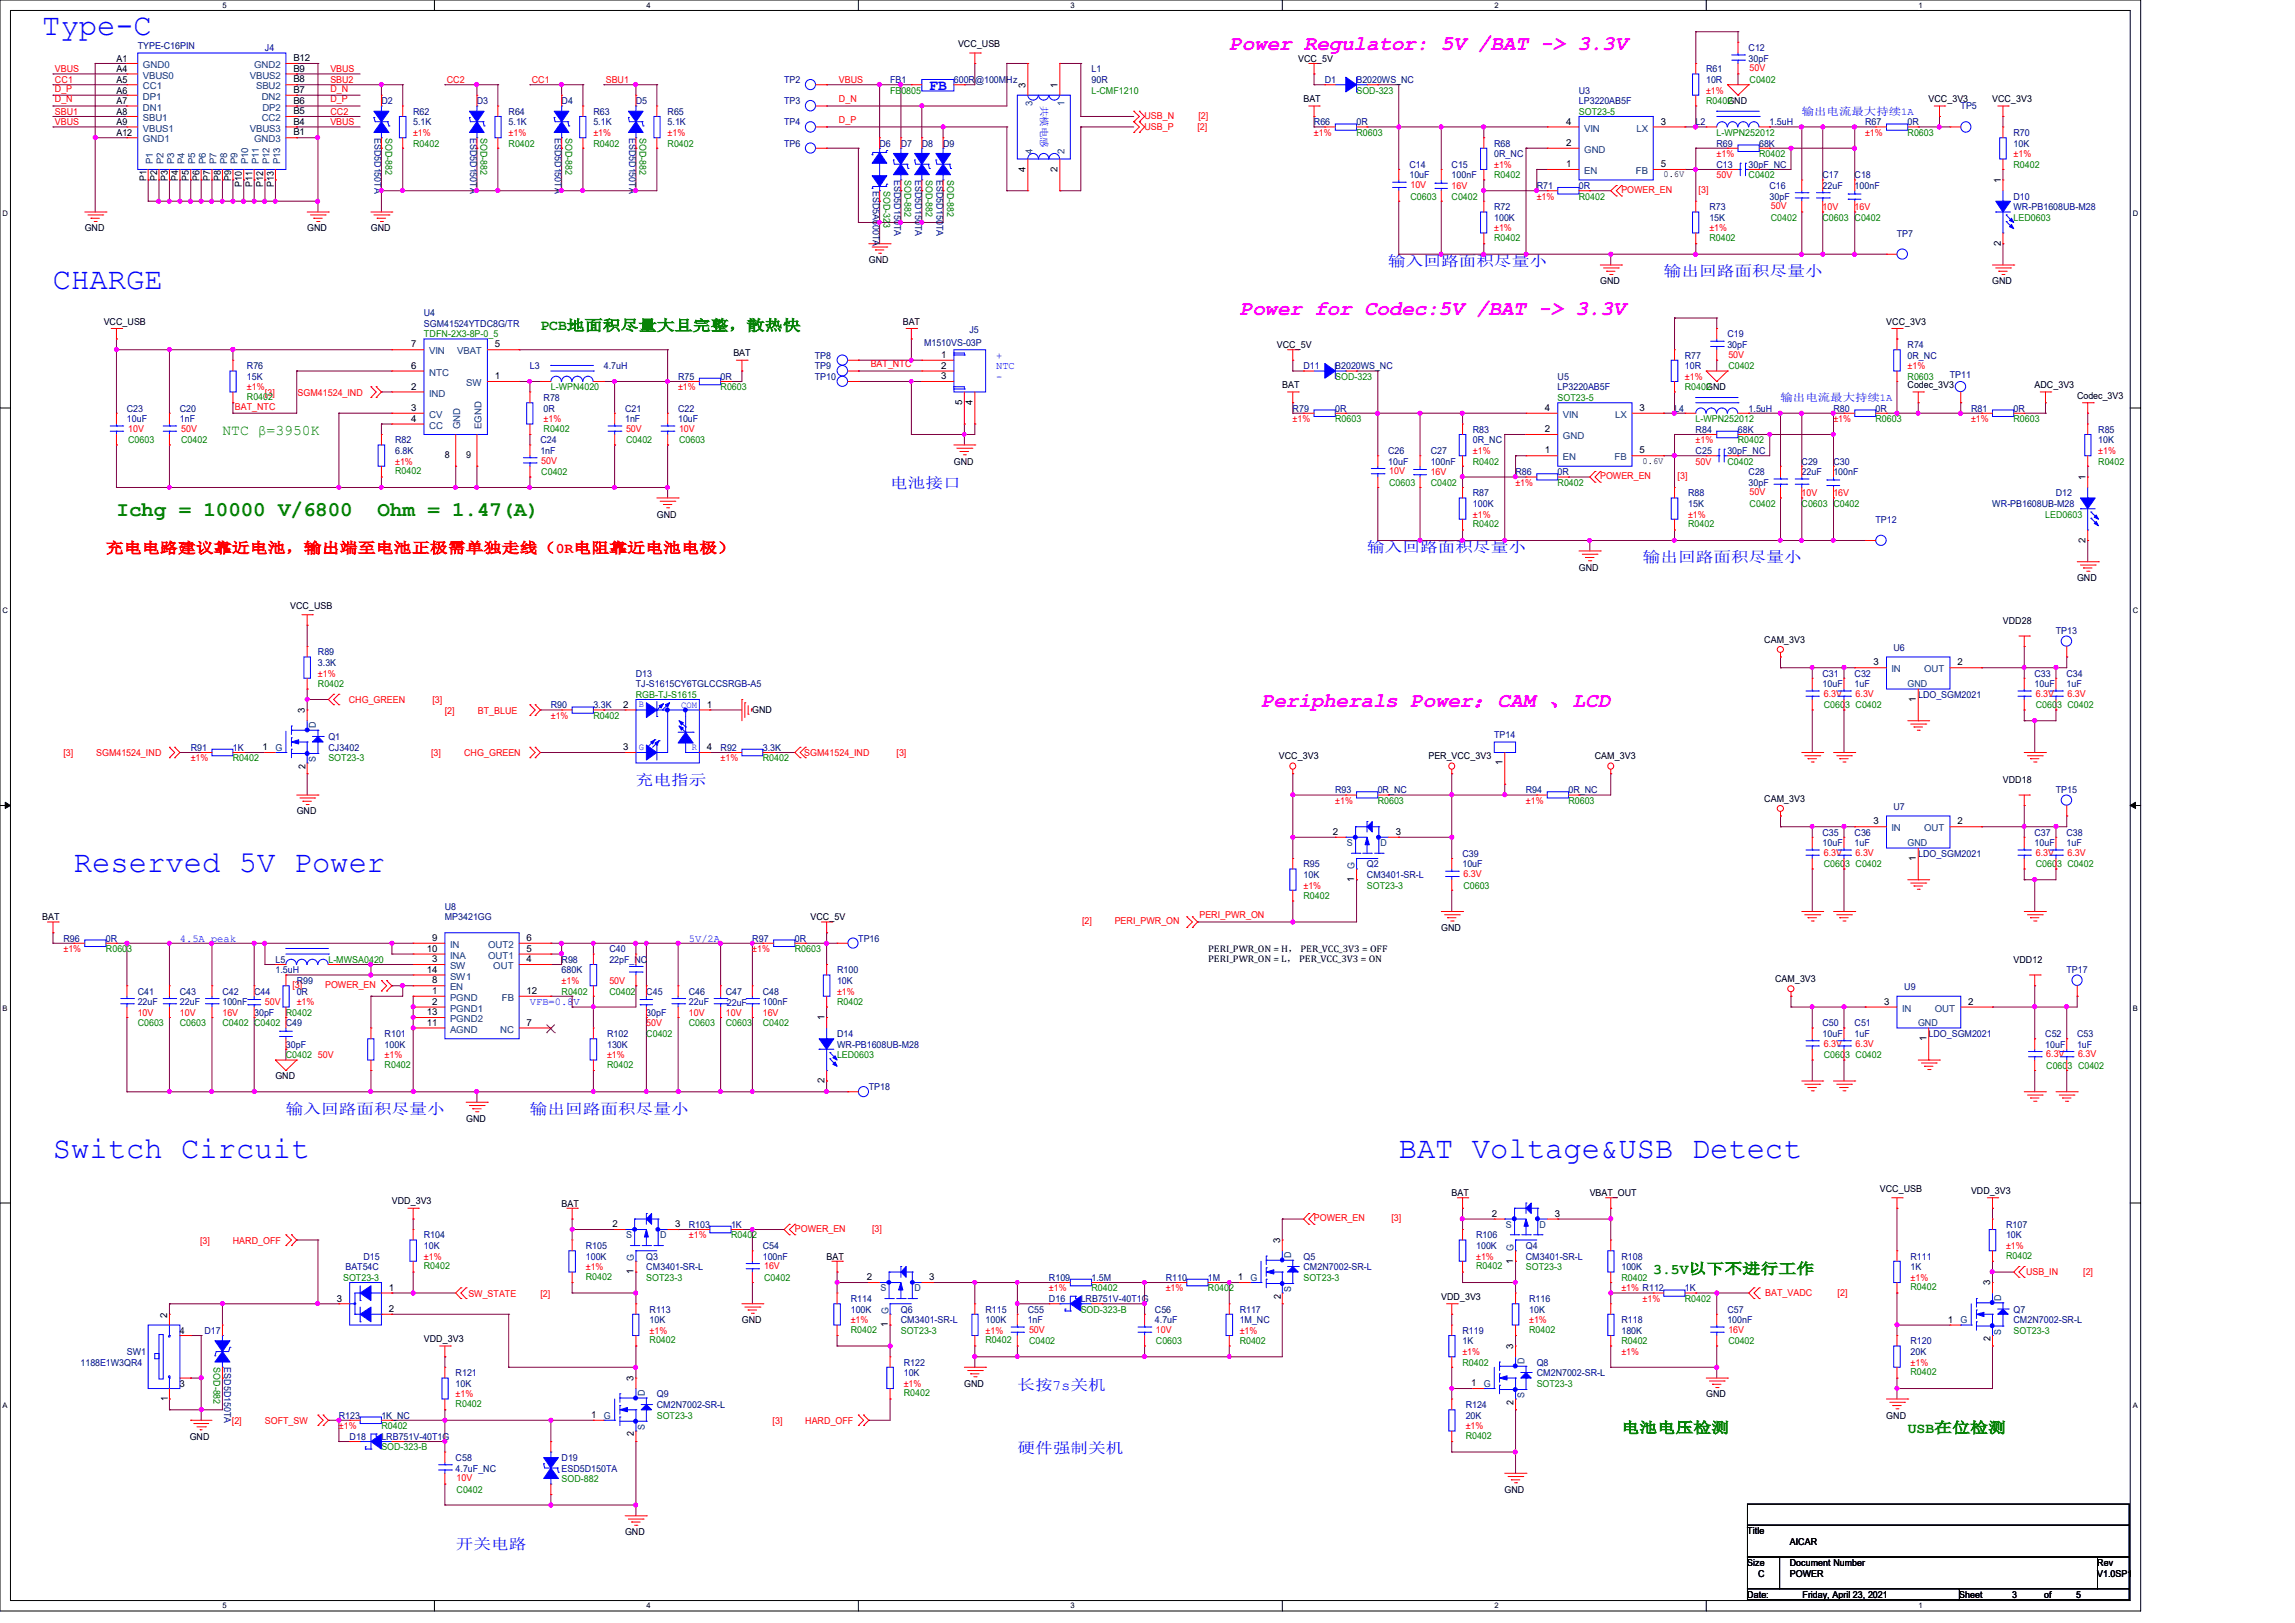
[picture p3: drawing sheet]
<svg xmlns="http://www.w3.org/2000/svg" width="297mm" height="210mm" viewBox="0 0 297 210" stroke-linecap="round" stroke-linejoin="round" font-family="sans-serif">
<defs><g id="words">
<g font-size="3.9" fill="#00f">
<text x="5.5" y="4.5">Type-C</text>
<text x="6.9" y="37.4">CHARGE</text>
<text x="9.6" y="112.9">Reserved 5V Power</text>
<text x="6.9" y="149.9">Switch Circuit</text>
<text x="181" y="149.9">BAT Voltage&amp;USB Detect</text>
</g>
<g font-size="2.7" fill="#f0f">
<text x="159.1" y="6.4">Power Regulator: 5V /BAT -&gt; 3.3V</text>
<text x="160.4" y="40.7">Power for Codec:5V /BAT -&gt; 3.3V</text>
<text x="163.2" y="91.5">Peripherals Power：CAM 、LCD</text>
</g>
<g font-size="2.7" fill="#008000">
<text x="15.1" y="66.7">Ichg = 10000 V/6800</text>
<text x="48.9" y="66.7">Ohm = 1.47(A)</text>
</g>
<g font-size="1.9" fill="#00f">
<text x="120.3" y="11.6">FB</text>
<text x="179.7" y="34.4">输入回路面积尽量小</text>
<text x="215.3" y="35.8">输出回路面积尽量小</text>
<text x="115.2" y="63.2">电池接口</text>
<text x="176.9" y="71.4">输入回路面积尽量小</text>
<text x="212.6" y="72.8">输出回路面积尽量小</text>
<text x="82.3" y="101.6">充电指示</text>
<text x="37" y="144.1">输入回路面积尽量小</text>
<text x="68.6" y="144.1">输出回路面积尽量小</text>
<text x="131.7" y="179.8">长按7s关机</text>
<text x="131.7" y="188">硬件强制关机</text>
<text x="59" y="200.4">开关电路</text>
</g>
<g font-size="1.9" fill="#008000">
<text x="69.9" y="42.8">PCB地面积尽量大且完整，散热快</text>
<text x="28.8" y="56.3">NTC β=3950K</text>
<text x="213.9" y="164.8">3.5V以下不进行工作</text>
<text x="209.8" y="185.4">电池电压检测</text>
<text x="246.9" y="185.4">USB在位检测</text>
</g>
<text font-size="1.9" fill="#f00" x="13.7" y="71.5">充电电路建议靠近电池，输出端至电池正极需单独走线（0R电阻靠近电池电极）</text>
<g font-size="1.4" fill="#00f">
<text x="233.2" y="14.9">输出电流最大持续1A</text>
<text x="128.9" y="46.4">+</text>
<text x="128.9" y="47.8">NTC</text>
<text x="128.9" y="49.1">-</text>
<text x="230.4" y="51.9">输出电流最大持续1A</text>
<text x="23.3" y="121.8">4.5A peak</text>
<text x="89.2" y="121.8">5V/2A</text>
<text x="68.6" y="130">VFB=0.8V</text>
</g>
<g font-size="1.2" fill="#f00">
<text x="7.1" y="10.7">CC1</text>
<text x="7.1" y="11.9">D_P</text>
<text x="7.1" y="9.3">VBUS</text>
<text x="42.8" y="10.7">SBU2</text>
<text x="42.8" y="9.3">VBUS</text>
<text x="42.8" y="11.9">D_N</text>
<text x="57.8" y="10.7">CC2</text>
<text x="68.8" y="10.7">CC1</text>
<text x="78.4" y="10.7">SBU1</text>
<text x="108.6" y="10.7">VBUS</text>
<text x="226.4" y="9.2">50V</text>
<text x="7.1" y="13.3">D_N</text>
<text x="7.1" y="14.8">SBU1</text>
<text x="7.1" y="16.2">VBUS</text>
<text x="42.8" y="13.3">D_P</text>
<text x="42.8" y="14.8">CC2</text>
<text x="42.8" y="16.2">VBUS</text>
<text x="53.5" y="17.6">±1%</text>
<text x="65.8" y="17.6">±1%</text>
<text x="76.8" y="17.6">±1%</text>
<text x="86.4" y="17.6">±1%</text>
<text x="108.6" y="16">D_P</text>
<text x="108.6" y="13.3">D_N</text>
<text x="148.1" y="15.4">USB_N</text>
<text x="148.1" y="16.8">USB_P</text>
<text x="155" y="16.8">[2]</text>
<text x="155.1" y="15.4">[2]</text>
<text x="170" y="17.6">±1%</text>
<text x="220.8" y="12.1">±1%</text>
<text x="241.4" y="17.6">±1%</text>
<text x="193.4" y="21.7">±1%</text>
<text x="222.1" y="20.3">±1%</text>
<text x="222.1" y="23.1">50V</text>
<text x="260.6" y="20.3">±1%</text>
<text x="182.5" y="24.3">10V</text>
<text x="187.9" y="24.4">16V</text>
<text x="193.4" y="29.9">±1%</text>
<text x="198.9" y="25.8">±1%</text>
<text x="209.8" y="25">POWER_EN</text>
<text x="219.8" y="25">[3]</text>
<text x="221.2" y="29.9">±1%</text>
<text x="229.2" y="27.1">50V</text>
<text x="235.9" y="27.2">10V</text>
<text x="240" y="27.2">16V</text>
<text x="112.7" y="47.5">BAT_NTC</text>
<text x="223.7" y="46.3">50V</text>
<text x="246.9" y="47.8">±1%</text>
<text x="30.4" y="53">BAT_NTC</text>
<text x="32" y="50.5">±1%</text>
<text x="34.3" y="51.2">[3]</text>
<text x="38.5" y="51.2">SGM41524_IND</text>
<text x="87.7" y="50.5">±1%</text>
<text x="218" y="49.1">±1%</text>
<text x="16.6" y="55.8">10V</text>
<text x="23.5" y="55.8">50V</text>
<text x="70.1" y="60">50V</text>
<text x="70.4" y="54.6">±1%</text>
<text x="81" y="55.8">50V</text>
<text x="87.9" y="55.8">10V</text>
<text x="167.3" y="54.6">±1%</text>
<text x="190.6" y="58.7">±1%</text>
<text x="219.4" y="57.4">±1%</text>
<text x="237.3" y="54.6">±1%</text>
<text x="255.1" y="54.6">±1%</text>
<text x="271.5" y="58.7">±1%</text>
<text x="51.1" y="60.1">±1%</text>
<text x="179.8" y="61.3">10V</text>
<text x="185.1" y="61.5">16V</text>
<text x="196.1" y="62.9">±1%</text>
<text x="207.1" y="62">POWER_EN</text>
<text x="217.1" y="62">[3]</text>
<text x="219.4" y="60.1">50V</text>
<text x="226.4" y="64.1">50V</text>
<text x="233.1" y="64.2">10V</text>
<text x="237.3" y="64.2">16V</text>
<text x="190.6" y="67">±1%</text>
<text x="218.5" y="67">±1%</text>
<text x="41.1" y="87.5">±1%</text>
<text x="45.1" y="91">CHG_GREEN</text>
<text x="56" y="91">[3]</text>
<text x="57.6" y="92.3">[2]</text>
<text x="61.8" y="92.3">BT_BLUE</text>
<text x="71.3" y="93">±1%</text>
<text x="236" y="90.1">6.3V</text>
<text x="240.1" y="90.1">6.3V</text>
<text x="263.5" y="90.1">6.3V</text>
<text x="267.6" y="90.1">6.3V</text>
<text x="8.2" y="97.8">[3]</text>
<text x="12.4" y="97.8">SGM41524_IND</text>
<text x="24.7" y="98.5">±1%</text>
<text x="55.8" y="97.8">[3]</text>
<text x="60.1" y="97.8">CHG_GREEN</text>
<text x="93.3" y="98.5">±1%</text>
<text x="104.1" y="97.8">SGM41524_IND</text>
<text x="116" y="97.8">[3]</text>
<text x="172.8" y="104">±1%</text>
<text x="197.5" y="104">±1%</text>
<text x="189.4" y="113.5">6.3V</text>
<text x="236" y="110.7">6.3V</text>
<text x="240.1" y="110.7">6.3V</text>
<text x="263.5" y="110.7">6.3V</text>
<text x="267.6" y="110.7">6.3V</text>
<text x="140" y="119.5">[2]</text>
<text x="144.3" y="119.5">PERI_PWR_ON</text>
<text x="155.2" y="118.8">PERI_PWR_ON</text>
<text x="168.7" y="115">±1%</text>
<text x="8.2" y="123.2">±1%</text>
<text x="97.4" y="123.2">±1%</text>
<text x="17.8" y="131.4">10V</text>
<text x="23.3" y="131.4">10V</text>
<text x="28.8" y="131.4">16V</text>
<text x="34.3" y="130">50V</text>
<text x="37.8" y="127.8">[3]</text>
<text x="38.4" y="130">±1%</text>
<text x="42.1" y="127.8">POWER_EN</text>
<text x="72.7" y="127.3">±1%</text>
<text x="78.9" y="127.3">50V</text>
<text x="89.1" y="131.4">10V</text>
<text x="93.9" y="131.4">10V</text>
<text x="98.7" y="131.4">16V</text>
<text x="108.3" y="128.7">±1%</text>
<text x="41.1" y="136.9">50V</text>
<text x="49.8" y="136.9">±1%</text>
<text x="78.6" y="136.9">±1%</text>
<text x="83.6" y="132.8">50V</text>
<text x="236" y="135.4">6.3V</text>
<text x="240.1" y="135.4">6.3V</text>
<text x="264.8" y="136.8">6.3V</text>
<text x="268.9" y="136.8">6.3V</text>
<text x="25.9" y="160.9">[3]</text>
<text x="30.1" y="160.9">HARD_OFF</text>
<text x="89.1" y="160.2">±1%</text>
<text x="102.9" y="159.4">POWER_EN</text>
<text x="112.9" y="159.4">[3]</text>
<text x="170" y="158">POWER_EN</text>
<text x="180.1" y="158">[3]</text>
<text x="259.6" y="161.6">±1%</text>
<text x="54.9" y="163">±1%</text>
<text x="60.6" y="167.8">SW_STATE</text>
<text x="69.9" y="167.8">[2]</text>
<text x="75.8" y="164.3">±1%</text>
<text x="98.9" y="164.2">16V</text>
<text x="135.8" y="167.1">±1%</text>
<text x="150.9" y="167.1">±1%</text>
<text x="191" y="163">±1%</text>
<text x="209.8" y="167.1">±1% R112</text>
<text x="228.5" y="167.6">BAT_VADC</text>
<text x="237.8" y="167.6">[2]</text>
<text x="247.2" y="165.7">±1%</text>
<text x="262.2" y="165">USB_IN</text>
<text x="269.6" y="165">[2]</text>
<text x="84.1" y="172.6">±1%</text>
<text x="110.1" y="171.2">±1%</text>
<text x="127.5" y="172.6">±1%</text>
<text x="133.2" y="172.4">50V</text>
<text x="149.6" y="172.4">10V</text>
<text x="160.4" y="172.6">±1%</text>
<text x="197.9" y="171.2">±1%</text>
<text x="212.6" y="168.4">±1%</text>
<text x="223.7" y="172.4">16V</text>
<text x="117" y="179.5">±1%</text>
<text x="189.3" y="175.3">±1%</text>
<text x="209.8" y="175.3">±1%</text>
<text x="247.2" y="176.7">±1%</text>
<text x="30" y="184.2">[2]</text>
<text x="34.3" y="184.2">SOFT_SW</text>
<text x="43.9" y="184.9">±1%</text>
<text x="59" y="180.8">±1%</text>
<text x="100" y="184.2">[3]</text>
<text x="104.2" y="184.2">HARD_OFF</text>
<text x="189.7" y="184.9">±1%</text>
<text x="59.1" y="191.6">10V</text>
</g>
<g font-size="1.2">
<text x="15.1" y="8">A1</text>
<text x="15.1" y="9.4">A4</text>
<text x="15.1" y="10.7">A5</text>
<text x="38" y="7.9">B12</text>
<text x="38" y="9.3">B9</text>
<text x="38" y="10.7">B8</text>
<text x="124" y="6.1">VCC_USB</text>
<text x="132.7" y="11.4" transform="rotate(-90 132.7 11.4)">3</text>
<text x="136.9" y="11.4" transform="rotate(-90 136.9 11.4)">1</text>
<text x="168" y="8">VCC_5V</text>
<text x="15.1" y="12.1">A6</text>
<text x="15.1" y="13.5">A7</text>
<text x="15.1" y="14.9">A8</text>
<text x="15.1" y="16.2">A9</text>
<text x="15.1" y="17.6">A12</text>
<text x="38" y="12">B7</text>
<text x="38" y="13.4">B6</text>
<text x="38" y="14.8">B5</text>
<text x="38" y="16.1">B4</text>
<text x="38" y="17.5">B1</text>
<text x="168.7" y="13.2">BAT</text>
<text x="202.7" y="16.1">4</text>
<text x="214.9" y="16.1">3</text>
<text x="223.5" y="13.5">GND</text>
<text x="249.6" y="13.2">VCC_3V3</text>
<text x="257.8" y="13.2">VCC_3V3</text>
<text x="19" y="23.5" transform="rotate(-90 19 23.5)">P1</text>
<text x="20.3" y="23.5" transform="rotate(-90 20.3 23.5)">P2</text>
<text x="21.7" y="23.5" transform="rotate(-90 21.7 23.5)">P3</text>
<text x="23.1" y="23.5" transform="rotate(-90 23.1 23.5)">P4</text>
<text x="24.4" y="23.5" transform="rotate(-90 24.4 23.5)">P5</text>
<text x="25.8" y="23.5" transform="rotate(-90 25.8 23.5)">P6</text>
<text x="27.2" y="23.5" transform="rotate(-90 27.2 23.5)">P7</text>
<text x="28.6" y="23.5" transform="rotate(-90 28.6 23.5)">P8</text>
<text x="29.9" y="23.5" transform="rotate(-90 29.9 23.5)">P9</text>
<text x="132.7" y="22.2" transform="rotate(-90 132.7 22.2)">4</text>
<text x="136.9" y="22.2" transform="rotate(-90 136.9 22.2)">2</text>
<text x="202.7" y="21.6">1</text>
<text x="202.7" y="18.9">2</text>
<text x="214.9" y="21.6">5</text>
<text x="215.3" y="22.9">0.6V</text>
<text x="258.9" y="23.7" transform="rotate(-90 258.9 23.7)">1</text>
<text x="11" y="29.9">GND</text>
<text x="31.3" y="24.1" transform="rotate(-90 31.3 24.1)">P10</text>
<text x="32.7" y="24.1" transform="rotate(-90 32.7 24.1)">P11</text>
<text x="34" y="24.1" transform="rotate(-90 34 24.1)">P12</text>
<text x="35.4" y="24.1" transform="rotate(-90 35.4 24.1)">P13</text>
<text x="39.7" y="29.9">GND</text>
<text x="48" y="29.9">GND</text>
<text x="112.4" y="34">GND</text>
<text x="258.9" y="31.8" transform="rotate(-90 258.9 31.8)">2</text>
<text x="13.4" y="42">VCC_USB</text>
<text x="116.8" y="42">BAT</text>
<text x="207.1" y="36.8">GND</text>
<text x="244.1" y="42">VCC_3V3</text>
<text x="257.8" y="36.8">GND</text>
<text x="53.2" y="47.7">6</text>
<text x="53.2" y="45">7</text>
<text x="64" y="45">5</text>
<text x="94.9" y="46.1">BAT</text>
<text x="121.8" y="46.3">1</text>
<text x="121.8" y="47.7">2</text>
<text x="165.3" y="45">VCC_5V</text>
<text x="53.2" y="50.4">2</text>
<text x="53.2" y="53.2">3</text>
<text x="64" y="49.1">1</text>
<text x="121.8" y="49.1">3</text>
<text x="124.5" y="52.4" transform="rotate(-90 124.5 52.4)">5</text>
<text x="125.9" y="52.4" transform="rotate(-90 125.9 52.4)">4</text>
<text x="165.9" y="50.2">BAT</text>
<text x="199.9" y="53.2">4</text>
<text x="212.2" y="53.2">3</text>
<text x="220.8" y="50.5">GND</text>
<text x="246.9" y="50.2">Codec_3V3</text>
<text x="263.3" y="50.2">ADC_3V3</text>
<text x="268.8" y="51.6">Codec_3V3</text>
<text x="53.2" y="54.6">4</text>
<text x="57.6" y="59.3">8</text>
<text x="60.3" y="59.3">9</text>
<text x="199.9" y="58.7">1</text>
<text x="199.9" y="55.9">2</text>
<text x="212.2" y="58.7">5</text>
<text x="212.6" y="60">0.6V</text>
<text x="123.4" y="60.1">GND</text>
<text x="269.9" y="62.1" transform="rotate(-90 269.9 62.1)">1</text>
<text x="85" y="67">GND</text>
<text x="269.9" y="70.2" transform="rotate(-90 269.9 70.2)">2</text>
<text x="204.3" y="73.8">GND</text>
<text x="268.8" y="75.2">GND</text>
<text x="37.5" y="78.7">VCC_USB</text>
<text x="228.3" y="83.1">CAM_3V3</text>
<text x="259.2" y="80.7">VDD28</text>
<text x="242.5" y="86.1">3</text>
<text x="253.3" y="86.1">2</text>
<text x="39.5" y="92.3" transform="rotate(-90 39.5 92.3)">3</text>
<text x="80.6" y="91.6">2</text>
<text x="91.5" y="91.6">1</text>
<text x="97.4" y="92.2">GND</text>
<text x="247.9" y="90.8" transform="rotate(-90 247.9 90.8)">1</text>
<text x="34" y="97.1">1</text>
<text x="39.5" y="99.5" transform="rotate(-90 39.5 99.5)">2</text>
<text x="80.6" y="97.1">3</text>
<text x="91.5" y="97.1">4</text>
<text x="165.5" y="98.3">VCC_3V3</text>
<text x="184.9" y="98.3">PER_VCC_3V3</text>
<text x="194.4" y="99" transform="rotate(-90 194.4 99)">1</text>
<text x="206.4" y="98.3">CAM_3V3</text>
<text x="259.2" y="101.3">VDD18</text>
<text x="38.4" y="105.4">GND</text>
<text x="228.3" y="103.7">CAM_3V3</text>
<text x="242.5" y="106.7">3</text>
<text x="253.3" y="106.7">2</text>
<text x="172.5" y="108">2</text>
<text x="180.6" y="108">3</text>
<text x="247.9" y="111.4" transform="rotate(-90 247.9 111.4)">1</text>
<text x="5.5" y="119.1">BAT</text>
<text x="104.9" y="119.1">VCC_5V</text>
<text x="175.3" y="114.1" transform="rotate(-90 175.3 114.1)">1</text>
<text x="55.2" y="125.9">14</text>
<text x="55.2" y="123.1">10</text>
<text x="55.9" y="124.5">3</text>
<text x="55.9" y="121.8">9</text>
<text x="68.2" y="124.5">4</text>
<text x="68.2" y="123.1">5</text>
<text x="68.2" y="121.8">6</text>
<text x="156.3" y="123.2">PERI_PWR_ON = H， PER_VCC_3V3 = OFF</text>
<text x="156.3" y="124.5">PERI_PWR_ON = L， PER_VCC_3V3 = ON</text>
<text x="186.5" y="120.4">GND</text>
<text x="260.6" y="124.6">VDD12</text>
<text x="55.2" y="131.4">13</text>
<text x="55.9" y="128.6">1</text>
<text x="55.9" y="130">2</text>
<text x="55.9" y="127.3">8</text>
<text x="68.2" y="128.6">12</text>
<text x="229.7" y="127">CAM_3V3</text>
<text x="243.8" y="130">3</text>
<text x="254.7" y="130">2</text>
<text x="55.2" y="132.7">11</text>
<text x="68.2" y="132.7">7</text>
<text x="106.7" y="132" transform="rotate(-90 106.7 132)">1</text>
<text x="249.3" y="134.7" transform="rotate(-90 249.3 134.7)">1</text>
<text x="35.6" y="139.7">GND</text>
<text x="106.7" y="140.2" transform="rotate(-90 106.7 140.2)">2</text>
<text x="60.3" y="145.2">GND</text>
<text x="50.7" y="155.8">VDD_3V3</text>
<text x="187.9" y="154.7">BAT</text>
<text x="205.7" y="154.7">VBAT_OUT</text>
<text x="243.3" y="154.2">VCC_USB</text>
<text x="255.1" y="154.5">VDD_3V3</text>
<text x="72.7" y="156.1">BAT</text>
<text x="79.2" y="158.8">2</text>
<text x="87.4" y="158.8">3</text>
<text x="165.7" y="160.9" transform="rotate(-90 165.7 160.9)">3</text>
<text x="193.1" y="157.4">2</text>
<text x="201.2" y="157.4">3</text>
<text x="50.3" y="167">1</text>
<text x="82" y="164.8" transform="rotate(-90 82 164.8)">1</text>
<text x="107" y="163">BAT</text>
<text x="112.2" y="165.7">2</text>
<text x="120.3" y="165.7">3</text>
<text x="160.2" y="165.7">1</text>
<text x="195.8" y="163.5" transform="rotate(-90 195.8 163.5)">1</text>
<text x="257.6" y="166.3" transform="rotate(-90 257.6 166.3)">3</text>
<text x="21.6" y="170.5" transform="rotate(-90 21.6 170.5)">2</text>
<text x="23.3" y="172.6">4</text>
<text x="43.6" y="168.4">3</text>
<text x="50.3" y="169.8">2</text>
<text x="54.9" y="173.7">VDD_3V3</text>
<text x="96" y="171.2">GND</text>
<text x="114.9" y="171.7" transform="rotate(-90 114.9 171.7)">1</text>
<text x="165.7" y="168" transform="rotate(-90 165.7 168)">2</text>
<text x="186.5" y="168.2">VDD_3V3</text>
<text x="252.1" y="171.2">1</text>
<text x="257.6" y="173.5" transform="rotate(-90 257.6 173.5)">2</text>
<text x="23.3" y="179.5">3</text>
<text x="82" y="178.7" transform="rotate(-90 82 178.7)">3</text>
<text x="124.8" y="179.5">GND</text>
<text x="190.4" y="179.4">1</text>
<text x="195.8" y="174.6" transform="rotate(-90 195.8 174.6)">3</text>
<text x="21.7" y="181.3" transform="rotate(-90 21.7 181.3)">1</text>
<text x="76.5" y="183.5">1</text>
<text x="82" y="185.8" transform="rotate(-90 82 185.8)">2</text>
<text x="195.9" y="181.7" transform="rotate(-90 195.9 181.7)">2</text>
<text x="220.8" y="180.8">GND</text>
<text x="244.1" y="183.6">GND</text>
<text x="24.6" y="186.3">GND</text>
<text x="194.7" y="193.2">GND</text>
<text x="80.9" y="198.6">GND</text>
<text x="226.1" y="198.5">Title</text>
<text x="226.1" y="202.6">Size</text>
<text x="231.6" y="202.6">Document Number</text>
<text x="231.6" y="199.9">AICAR</text>
<text x="271.4" y="202.6">Rev</text>
<text x="226.1" y="206.7">Date:</text>
<text x="227.5" y="204">C</text>
<text x="231.6" y="204">POWER</text>
<text x="233.3" y="206.7">Friday, April 23, 2021</text>
<text x="253.6" y="206.7">Sheet</text>
<text x="260.4" y="206.7">3</text>
<text x="264.6" y="206.7">of</text>
<text x="268.7" y="206.7">5</text>
<text x="271.4" y="204">V1.0SP1</text>
</g>
<g font-size="1.2" fill="#000080">
<text x="17.8" y="6.3">TYPE-C16PIN</text>
<text x="34.3" y="6.6">J4</text>
<text x="101.5" y="10.7">TP2</text>
<text x="115.2" y="10.7">FB1</text>
<text x="123.4" y="10.7">600R@100MHz</text>
<text x="141.3" y="9.4">L1</text>
<text x="141.3" y="10.7">90R</text>
<text x="171.4" y="10.7">D1</text>
<text x="175.5" y="10.7">B2020WS_NC</text>
<text x="220.8" y="9.4">R61</text>
<text x="220.8" y="10.7">10R</text>
<text x="226.3" y="6.6">C12</text>
<text x="226.3" y="8">30pF</text>
<text x="48.5" y="17.8" transform="rotate(90 48.5 17.8)">ESD5D150TA</text>
<text x="49.4" y="13.5">D2</text>
<text x="53.5" y="14.9">R62</text>
<text x="53.5" y="16.2">5.1K</text>
<text x="60.8" y="17.8" transform="rotate(90 60.8 17.8)">ESD5D150TA</text>
<text x="61.7" y="13.5">D3</text>
<text x="65.8" y="14.9">R64</text>
<text x="65.8" y="16.2">5.1K</text>
<text x="71.8" y="17.8" transform="rotate(90 71.8 17.8)">ESD5D150TA</text>
<text x="72.7" y="13.5">D4</text>
<text x="76.8" y="14.9">R63</text>
<text x="76.8" y="16.2">5.1K</text>
<text x="81.4" y="17.8" transform="rotate(90 81.4 17.8)">ESD5D150TA</text>
<text x="82.3" y="13.5">D5</text>
<text x="86.4" y="14.9">R65</text>
<text x="86.4" y="16.2">5.1K</text>
<text x="101.5" y="16.2">TP4</text>
<text x="101.5" y="13.5">TP3</text>
<text x="170" y="16.2">R66</text>
<text x="175.5" y="16.2">0R</text>
<text x="204.3" y="12.1">U3</text>
<text x="204.3" y="13.5">LP3220AB5F</text>
<text x="219.4" y="16.2">L2</text>
<text x="229" y="16.2">1.5uH</text>
<text x="241.4" y="16.2">R67</text>
<text x="246.9" y="16.2">0R</text>
<text x="253.7" y="14.1">TP5</text>
<text x="260.6" y="17.6">R70</text>
<text x="101.5" y="19">TP6</text>
<text x="113.8" y="19">D6</text>
<text x="115.7" y="23.3" transform="rotate(90 115.7 23.3)">ESD5D150TA</text>
<text x="116.6" y="19">D7</text>
<text x="118.4" y="23.3" transform="rotate(90 118.4 23.3)">ESD5D150TA</text>
<text x="119.3" y="19">D8</text>
<text x="121.2" y="23.3" transform="rotate(90 121.2 23.3)">ESD5D150TA</text>
<text x="122" y="19">D9</text>
<text x="182.4" y="21.7">C14</text>
<text x="182.4" y="23.1">10uF</text>
<text x="187.9" y="21.7">C15</text>
<text x="187.9" y="23.1">100nF</text>
<text x="193.4" y="19">R68</text>
<text x="193.4" y="20.3">0R_NC</text>
<text x="222.1" y="19">R69</text>
<text x="222.1" y="21.7">C13</text>
<text x="226.3" y="21.7">30pF_NC</text>
<text x="227.6" y="19">68K</text>
<text x="235.9" y="23.1">C17</text>
<text x="240" y="23.1">C18</text>
<text x="260.6" y="19">10K</text>
<text x="112.9" y="24.7" transform="rotate(90 112.9 24.7)">ESD5A600TA</text>
<text x="193.4" y="27.2">R72</text>
<text x="193.4" y="28.6">100K</text>
<text x="198.9" y="24.4">R71</text>
<text x="204.3" y="24.4">0R</text>
<text x="221.2" y="27.2">R73</text>
<text x="221.2" y="28.6">15K</text>
<text x="229" y="24.4">C16</text>
<text x="229" y="25.8">30pF</text>
<text x="235.9" y="24.4">22uF</text>
<text x="240" y="24.4">100nF</text>
<text x="260.6" y="25.8">D10</text>
<text x="260.6" y="27.2">WR-PB1608UB-M28</text>
<text x="245.5" y="30.6">TP7</text>
<text x="54.9" y="40.9">U4</text>
<text x="32" y="47.8">R76</text>
<text x="54.9" y="42.3">SGM41524YTDC8G/TR</text>
<text x="68.6" y="47.8">L3</text>
<text x="78.1" y="47.8">4.7uH</text>
<text x="105.4" y="46.4">TP8</text>
<text x="105.4" y="47.8">TP9</text>
<text x="119.6" y="44.7">M1510VS-03P</text>
<text x="125.5" y="43.1">J5</text>
<text x="168.7" y="47.8">D11</text>
<text x="172.8" y="47.8">B2020WS_NC</text>
<text x="218" y="46.4">R77</text>
<text x="218" y="47.8">10R</text>
<text x="223.5" y="43.6">C19</text>
<text x="223.5" y="45">30pF</text>
<text x="246.9" y="45">R74</text>
<text x="246.9" y="46.4">0R_NC</text>
<text x="16.4" y="53.3">C23</text>
<text x="23.3" y="53.3">C20</text>
<text x="32" y="49.1">15K</text>
<text x="70.4" y="51.9">R78</text>
<text x="70.4" y="53.3">0R</text>
<text x="80.9" y="53.3">C21</text>
<text x="87.7" y="53.3">C22</text>
<text x="87.7" y="49.1">R75</text>
<text x="93.3" y="49.1">0R</text>
<text x="105.4" y="49.1">TP10</text>
<text x="167.3" y="53.3">R79</text>
<text x="172.8" y="53.3">0R</text>
<text x="201.6" y="49.1">U5</text>
<text x="201.6" y="50.5">LP3220AB5F</text>
<text x="216.7" y="53.3">L4</text>
<text x="226.3" y="53.3">1.5uH</text>
<text x="237.3" y="53.3">R80</text>
<text x="242.7" y="53.3">0R</text>
<text x="252.3" y="48.9">TP11</text>
<text x="255.1" y="53.3">R81</text>
<text x="260.6" y="53.3">0R</text>
<text x="16.4" y="54.6">10uF</text>
<text x="23.3" y="54.6">1nF</text>
<text x="51.1" y="57.4">R82</text>
<text x="51.1" y="58.7">6.8K</text>
<text x="69.9" y="57.4">C24</text>
<text x="69.9" y="58.7">1nF</text>
<text x="80.9" y="54.6">1nF</text>
<text x="87.7" y="54.6">10uF</text>
<text x="179.6" y="58.7">C26</text>
<text x="185.1" y="58.7">C27</text>
<text x="190.6" y="56">R83</text>
<text x="190.6" y="57.4">0R_NC</text>
<text x="219.4" y="58.7">C25</text>
<text x="219.4" y="56">R84</text>
<text x="223.5" y="58.7">30pF_NC</text>
<text x="224.9" y="56">68K</text>
<text x="271.5" y="56">R85</text>
<text x="271.5" y="57.4">10K</text>
<text x="179.6" y="60.1">10uF</text>
<text x="185.1" y="60.1">100nF</text>
<text x="190.6" y="64.2">R87</text>
<text x="190.6" y="65.6">100K</text>
<text x="196.1" y="61.5">R86</text>
<text x="201.6" y="61.5">0R</text>
<text x="218.5" y="64.2">R88</text>
<text x="218.5" y="65.6">15K</text>
<text x="226.3" y="61.5">C28</text>
<text x="226.3" y="62.9">30pF</text>
<text x="233.1" y="60.1">C29</text>
<text x="233.1" y="61.5">22uF</text>
<text x="237.3" y="60.1">C30</text>
<text x="237.3" y="61.5">100nF</text>
<text x="257.8" y="65.6">WR-PB1608UB-M28</text>
<text x="266" y="64.2">D12</text>
<text x="242.7" y="67.6">TP12</text>
<text x="266" y="82">TP13</text>
<text x="41.1" y="84.8">R89</text>
<text x="41.1" y="86.1">3.3K</text>
<text x="82.3" y="87.5">D13</text>
<text x="82.3" y="88.9">TJ-S1615CY6TGLCCSRGB-A5</text>
<text x="235.9" y="87.5">C31</text>
<text x="235.9" y="88.9">10uF</text>
<text x="240" y="87.5">C32</text>
<text x="240" y="88.9">1uF</text>
<text x="245" y="84.2">U6</text>
<text x="263.3" y="87.5">C33</text>
<text x="263.3" y="88.9">10uF</text>
<text x="267.4" y="87.5">C34</text>
<text x="267.4" y="88.9">1uF</text>
<text x="42.5" y="95.8">Q1</text>
<text x="71.3" y="91.7">R90</text>
<text x="76.8" y="91.7">3.3K</text>
<text x="193.4" y="95.5">TP14</text>
<text x="248.2" y="90.3">LDO_SGM2021</text>
<text x="24.7" y="97.2">R91</text>
<text x="30.1" y="97.2">1K</text>
<text x="42.5" y="97.2">CJ3402</text>
<text x="93.3" y="97.2">R92</text>
<text x="98.7" y="97.2">3.3K</text>
<text x="172.8" y="102.6">R93</text>
<text x="178.3" y="102.6">0R_NC</text>
<text x="197.5" y="102.6">R94</text>
<text x="203" y="102.6">0R_NC</text>
<text x="245" y="104.8">U7</text>
<text x="266" y="102.6">TP15</text>
<text x="168.7" y="112.2">R95</text>
<text x="168.7" y="113.6">10K</text>
<text x="176.9" y="112.2">Q2</text>
<text x="176.9" y="113.6">CM3401-SR-L</text>
<text x="189.3" y="110.9">C39</text>
<text x="189.3" y="112.2">10uF</text>
<text x="235.9" y="108.1">C35</text>
<text x="235.9" y="109.5">10uF</text>
<text x="240" y="108.1">C36</text>
<text x="240" y="109.5">1uF</text>
<text x="248.2" y="110.9">LDO_SGM2021</text>
<text x="263.3" y="108.1">C37</text>
<text x="263.3" y="109.5">10uF</text>
<text x="267.4" y="108.1">C38</text>
<text x="267.4" y="109.5">1uF</text>
<text x="57.6" y="117.7">U8</text>
<text x="57.6" y="119.1">MP3421GG</text>
<text x="8.2" y="121.8">R96</text>
<text x="13.7" y="121.8">0R</text>
<text x="35.6" y="124.6">L5</text>
<text x="35.6" y="125.9">1.5uH</text>
<text x="72.7" y="124.6">R98</text>
<text x="72.7" y="125.9">680K</text>
<text x="78.9" y="123.2">C40</text>
<text x="78.9" y="124.6">22pF_NC</text>
<text x="97.4" y="121.8">R97</text>
<text x="102.9" y="121.8">0R</text>
<text x="108.3" y="125.9">R100</text>
<text x="111.1" y="121.8">TP16</text>
<text x="267.4" y="125.9">TP17</text>
<text x="17.8" y="128.7">C41</text>
<text x="17.8" y="130">22uF</text>
<text x="23.3" y="128.7">C43</text>
<text x="23.3" y="130">22uF</text>
<text x="28.8" y="128.7">C42</text>
<text x="28.8" y="130">100nF</text>
<text x="32.9" y="128.7">C44</text>
<text x="32.9" y="131.4">30pF</text>
<text x="38.4" y="127.3">R99</text>
<text x="38.4" y="128.7">0R</text>
<text x="83.6" y="128.7">C45</text>
<text x="83.6" y="131.4">30pF</text>
<text x="89.1" y="128.7">C46</text>
<text x="89.1" y="130">22uF</text>
<text x="93.9" y="128.7">C47</text>
<text x="94.1" y="130.2">22uF</text>
<text x="98.7" y="128.7">C48</text>
<text x="98.7" y="130">100nF</text>
<text x="108.3" y="127.3">10K</text>
<text x="246.4" y="128.1">U9</text>
<text x="37" y="135.6">30pF</text>
<text x="49.8" y="134.2">R101</text>
<text x="49.8" y="135.6">100K</text>
<text x="78.6" y="134.2">R102</text>
<text x="78.6" y="135.6">130K</text>
<text x="108.3" y="134.2">D14</text>
<text x="108.3" y="135.6">WR-PB1608UB-M28</text>
<text x="235.9" y="132.8">C50</text>
<text x="235.9" y="134.2">10uF</text>
<text x="240" y="132.8">C51</text>
<text x="240" y="134.2">1uF</text>
<text x="249.6" y="134.2">LDO_SGM2021</text>
<text x="264.7" y="134.2">C52</text>
<text x="264.7" y="135.6">10uF</text>
<text x="268.8" y="134.2">C53</text>
<text x="268.8" y="135.6">1uF</text>
<text x="112.4" y="141">TP18</text>
<text x="54.9" y="160.2">R104</text>
<text x="54.9" y="161.6">10K</text>
<text x="75.8" y="161.6">R105</text>
<text x="89.1" y="158.9">R103</text>
<text x="94.6" y="158.9">1K</text>
<text x="98.7" y="161.6">C54</text>
<text x="191" y="160.2">R106</text>
<text x="191" y="161.6">100K</text>
<text x="197.5" y="161.6">Q4</text>
<text x="259.6" y="158.9">R107</text>
<text x="259.6" y="160.2">10K</text>
<text x="44.7" y="164.3">BAT54C</text>
<text x="47" y="163">D15</text>
<text x="75.8" y="163">100K</text>
<text x="83.6" y="163">Q3</text>
<text x="83.6" y="164.3">CM3401-SR-L</text>
<text x="98.7" y="163">100nF</text>
<text x="135.8" y="165.7">R109</text>
<text x="141.3" y="165.7">1.5M</text>
<text x="150.9" y="165.7">R110</text>
<text x="156.3" y="165.7">1M</text>
<text x="168.7" y="163">Q5</text>
<text x="168.7" y="164.3">CM2N7002-SR-L</text>
<text x="197.5" y="163">CM3401-SR-L</text>
<text x="209.8" y="163">R108</text>
<text x="209.8" y="164.3">100K</text>
<text x="218" y="167.1">1K</text>
<text x="247.2" y="163">R111</text>
<text x="247.2" y="164.3">1K</text>
<text x="26.5" y="172.6">D17</text>
<text x="84.1" y="169.8">R113</text>
<text x="84.1" y="171.2">10K</text>
<text x="110.1" y="168.4">R114</text>
<text x="110.1" y="169.8">100K</text>
<text x="116.6" y="169.8">Q6</text>
<text x="116.6" y="171.2">CM3401-SR-L</text>
<text x="127.5" y="169.8">R115</text>
<text x="127.5" y="171.2">100K</text>
<text x="133" y="169.8">C55</text>
<text x="133" y="171.2">1nF</text>
<text x="135.8" y="168.4">D16</text>
<text x="139.9" y="168.4">LRB751V-40T1G</text>
<text x="149.5" y="169.8">C56</text>
<text x="149.5" y="171.2">4.7uF</text>
<text x="160.4" y="169.8">R117</text>
<text x="160.4" y="171.2">1M_NC</text>
<text x="189.3" y="172.6">R119</text>
<text x="189.3" y="173.9">1K</text>
<text x="197.9" y="168.4">R116</text>
<text x="197.9" y="169.8">10K</text>
<text x="209.8" y="171.2">R118</text>
<text x="209.8" y="172.6">180K</text>
<text x="223.5" y="169.8">C57</text>
<text x="223.5" y="171.2">100nF</text>
<text x="247.2" y="173.9">R120</text>
<text x="260.6" y="169.8">Q7</text>
<text x="260.6" y="171.2">CM2N7002-SR-L</text>
<text x="10.4" y="176.7">1188E1W3QR4</text>
<text x="16.4" y="175.3">SW1</text>
<text x="29" y="176.9" transform="rotate(90 29 176.9)">ESD5D150TA</text>
<text x="59" y="178.1">R121</text>
<text x="59" y="179.5">10K</text>
<text x="117" y="176.7">R122</text>
<text x="117" y="178.1">10K</text>
<text x="198.9" y="176.7">Q8</text>
<text x="198.9" y="178.1">CM2N7002-SR-L</text>
<text x="247.2" y="175.3">20K</text>
<text x="43.9" y="183.6">R123</text>
<text x="49.4" y="183.6">1K_NC</text>
<text x="85" y="180.8">Q9</text>
<text x="85" y="182.2">CM2N7002-SR-L</text>
<text x="189.7" y="182.2">R124</text>
<text x="189.7" y="183.6">20K</text>
<text x="45.3" y="186.3">D18</text>
<text x="49.4" y="186.3">LRB751V-40T1G</text>
<text x="59" y="189">C58</text>
<text x="59" y="190.4">4.7uF_NC</text>
<text x="72.7" y="189">D19</text>
<text x="72.7" y="190.4">ESD5D150TA</text>
</g>
<g font-size="1.2" fill="#004080">
<text x="18.5" y="8.8">GND0</text>
<text x="18.5" y="10.2">VBUS0</text>
<text x="18.5" y="11.6">CC1</text>
<text x="32.3" y="10.2">VBUS2</text>
<text x="32.9" y="8.8">GND2</text>
<text x="33.1" y="11.6">SBU2</text>
<text x="18.5" y="12.9">DP1</text>
<text x="18.5" y="14.3">DN1</text>
<text x="18.5" y="15.7">SBU1</text>
<text x="18.5" y="17">VBUS1</text>
<text x="32.3" y="17">VBUS3</text>
<text x="33.9" y="12.9">DN2</text>
<text x="33.9" y="15.7">CC2</text>
<text x="33.9" y="14.3">DP2</text>
<text x="133.6" y="13.7" transform="rotate(-90 133.6 13.7)">3</text>
<text x="137.8" y="13.7" transform="rotate(-90 137.8 13.7)">1</text>
<text x="205" y="17">VIN</text>
<text x="211.8" y="17">LX</text>
<text x="18.5" y="18.4">GND1</text>
<text x="19.8" y="21.3" transform="rotate(-90 19.8 21.3)">P1</text>
<text x="21.2" y="21.3" transform="rotate(-90 21.2 21.3)">P2</text>
<text x="22.5" y="21.3" transform="rotate(-90 22.5 21.3)">P3</text>
<text x="23.9" y="21.3" transform="rotate(-90 23.9 21.3)">P4</text>
<text x="25.3" y="21.3" transform="rotate(-90 25.3 21.3)">P5</text>
<text x="26.6" y="21.3" transform="rotate(-90 26.6 21.3)">P6</text>
<text x="28" y="21.3" transform="rotate(-90 28 21.3)">P7</text>
<text x="29.4" y="21.3" transform="rotate(-90 29.4 21.3)">P8</text>
<text x="30.7" y="21.3" transform="rotate(-90 30.7 21.3)">P9</text>
<text x="32.1" y="21.3" transform="rotate(-90 32.1 21.3)">P10</text>
<text x="32.9" y="18.4">GND3</text>
<text x="33.5" y="21.3" transform="rotate(-90 33.5 21.3)">P11</text>
<text x="34.9" y="21.3" transform="rotate(-90 34.9 21.3)">P12</text>
<text x="36.2" y="21.3" transform="rotate(-90 36.2 21.3)">P13</text>
<text x="133.6" y="19.9" transform="rotate(-90 133.6 19.9)">4</text>
<text x="137.8" y="19.9" transform="rotate(-90 137.8 19.9)">2</text>
<text x="205" y="22.5">EN</text>
<text x="205" y="19.8">GND</text>
<text x="211.7" y="22.5">FB</text>
<text x="55.5" y="45.8">VIN</text>
<text x="59.2" y="45.8">VBAT</text>
<text x="55.5" y="51.3">IND</text>
<text x="55.5" y="48.6">NTC</text>
<text x="60.3" y="50">SW</text>
<text x="55.5" y="54.1">CV</text>
<text x="55.5" y="55.5">CC</text>
<text x="59.6" y="55.5" transform="rotate(-90 59.6 55.5)">GND</text>
<text x="62.3" y="55.5" transform="rotate(-90 62.3 55.5)">EGND</text>
<text x="202.3" y="54.1">VIN</text>
<text x="202.3" y="59.6">EN</text>
<text x="202.3" y="56.8">GND</text>
<text x="208.9" y="59.6">FB</text>
<text x="209" y="54.1">LX</text>
<text x="244.8" y="87">IN</text>
<text x="246.9" y="88.9">GND</text>
<text x="249" y="87">OUT</text>
<text x="40.9" y="94.2" transform="rotate(-90 40.9 94.2)">D</text>
<text x="35.6" y="97.2">G</text>
<text x="40.9" y="98.6" transform="rotate(-90 40.9 98.6)">S</text>
<text x="244.8" y="107.6">IN</text>
<text x="249" y="107.6">OUT</text>
<text x="174.3" y="109.5">S</text>
<text x="175.3" y="112.4" transform="rotate(-90 175.3 112.4)">G</text>
<text x="178.7" y="109.5">D</text>
<text x="246.9" y="109.5">GND</text>
<text x="58.2" y="125.4">SW</text>
<text x="58.2" y="124">INA</text>
<text x="58.2" y="122.6">IN</text>
<text x="63.2" y="124">OUT1</text>
<text x="63.2" y="122.6">OUT2</text>
<text x="63.8" y="125.4">OUT</text>
<text x="58.2" y="129.5">PGND</text>
<text x="58.2" y="130.9">PGND1</text>
<text x="58.2" y="126.7">SW1</text>
<text x="58.2" y="128.1">EN</text>
<text x="64.9" y="129.5">FB</text>
<text x="246.2" y="130.9">IN</text>
<text x="250.4" y="130.9">OUT</text>
<text x="58.2" y="132.2">PGND2</text>
<text x="58.2" y="133.6">AGND</text>
<text x="64.7" y="133.6">NC</text>
<text x="248.2" y="132.8">GND</text>
<text x="81" y="160.2">S</text>
<text x="85.4" y="160.2">D</text>
<text x="194.9" y="158.9">S</text>
<text x="195.9" y="161.8" transform="rotate(-90 195.9 161.8)">G</text>
<text x="199.2" y="158.9">D</text>
<text x="82" y="163.2" transform="rotate(-90 82 163.2)">G</text>
<text x="114" y="167.1">S</text>
<text x="118.4" y="167.1">D</text>
<text x="161.8" y="165.7">G</text>
<text x="167.1" y="167.2" transform="rotate(-90 167.1 167.2)">S</text>
<text x="167.1" y="162.8" transform="rotate(-90 167.1 162.8)">D</text>
<text x="115" y="170.1" transform="rotate(-90 115 170.1)">G</text>
<text x="253.7" y="171.2">G</text>
<text x="259" y="172.7" transform="rotate(-90 259 172.7)">S</text>
<text x="259" y="168.3" transform="rotate(-90 259 168.3)">D</text>
<text x="192" y="179.5">G</text>
<text x="197.3" y="176.5" transform="rotate(-90 197.3 176.5)">D</text>
<text x="78.1" y="183.6">G</text>
<text x="83.4" y="185" transform="rotate(-90 83.4 185)">S</text>
<text x="83.4" y="180.6" transform="rotate(-90 83.4 180.6)">D</text>
<text x="197.3" y="180.9" transform="rotate(-90 197.3 180.9)">S</text>
</g>
<g font-size="1.2" fill="#008000">
<text x="226.4" y="10.7">C0402</text>
<text x="49.9" y="17.8" transform="rotate(90 49.9 17.8)">SOD-882</text>
<text x="62.2" y="17.8" transform="rotate(90 62.2 17.8)">SOD-882</text>
<text x="73.2" y="17.8" transform="rotate(90 73.2 17.8)">SOD-882</text>
<text x="82.8" y="17.8" transform="rotate(90 82.8 17.8)">SOD-882</text>
<text x="115.2" y="12.1">FB0805</text>
<text x="141.3" y="12.1">L-CMF1210</text>
<text x="175.5" y="17.6">R0603</text>
<text x="175.5" y="12.1">SOD-323</text>
<text x="204.3" y="14.9">SOT23-5</text>
<text x="220.8" y="13.5">R0402</text>
<text x="222.1" y="17.6">L-WPN252012</text>
<text x="246.9" y="17.6">R0603</text>
<text x="53.5" y="19">R0402</text>
<text x="65.8" y="19">R0402</text>
<text x="76.8" y="19">R0402</text>
<text x="86.4" y="19">R0402</text>
<text x="117.1" y="23.3" transform="rotate(90 117.1 23.3)">SOD-882</text>
<text x="119.8" y="23.3" transform="rotate(90 119.8 23.3)">SOD-882</text>
<text x="122.6" y="23.3" transform="rotate(90 122.6 23.3)">SOD-882</text>
<text x="193.4" y="23.1">R0402</text>
<text x="226.3" y="23.1">C0402</text>
<text x="227.6" y="20.3">R0402</text>
<text x="260.6" y="21.7">R0402</text>
<text x="114.3" y="24.7" transform="rotate(90 114.3 24.7)">SOD-323</text>
<text x="182.5" y="25.8">C0603</text>
<text x="187.9" y="25.8">C0402</text>
<text x="204.3" y="25.8">R0402</text>
<text x="229.2" y="28.6">C0402</text>
<text x="235.9" y="28.6">C0603 C0402</text>
<text x="260.6" y="28.6">LED0603</text>
<text x="193.4" y="31.2">R0402</text>
<text x="221.2" y="31.2">R0402</text>
<text x="54.9" y="43.6">TDFN-2X3-8P-0_5</text>
<text x="223.7" y="47.8">C0402</text>
<text x="32" y="51.7">R0402</text>
<text x="71.3" y="50.5">L-WPN4020</text>
<text x="93.3" y="50.5">R0603</text>
<text x="172.8" y="49.1">SOD-323</text>
<text x="201.6" y="51.9">SOT23-5</text>
<text x="218" y="50.5">R0402</text>
<text x="246.9" y="49.1">R0603</text>
<text x="16.6" y="57.4">C0603</text>
<text x="23.5" y="57.4">C0402</text>
<text x="70.4" y="55.8">R0402</text>
<text x="81" y="57.4">C0402</text>
<text x="87.9" y="57.4">C0603</text>
<text x="172.8" y="54.6">R0603</text>
<text x="219.4" y="54.6">L-WPN252012</text>
<text x="224.9" y="57.4">R0402</text>
<text x="242.7" y="54.6">R0603</text>
<text x="260.6" y="54.6">R0603</text>
<text x="51.1" y="61.3">R0402</text>
<text x="70.1" y="61.5">C0402</text>
<text x="179.8" y="62.9">C0603</text>
<text x="185.1" y="62.9">C0402</text>
<text x="190.6" y="60.1">R0402</text>
<text x="201.6" y="62.9">R0402</text>
<text x="223.5" y="60.1">C0402</text>
<text x="226.4" y="65.6">C0402</text>
<text x="233.1" y="65.6">C0603 C0402</text>
<text x="271.5" y="60.1">R0402</text>
<text x="190.6" y="68.2">R0402</text>
<text x="218.5" y="68.2">R0402</text>
<text x="264.7" y="67">LED0603</text>
<text x="41.1" y="88.9">R0402</text>
<text x="76.8" y="93">R0402</text>
<text x="82.3" y="90.3">RGB-TJ-S1615</text>
<text x="236" y="91.7">C0603 C0402</text>
<text x="263.5" y="91.7">C0603 C0402</text>
<text x="30.1" y="98.5">R0402</text>
<text x="42.5" y="98.5">SOT23-3</text>
<text x="98.7" y="98.5">R0402</text>
<text x="178.3" y="104">R0603</text>
<text x="203" y="104">R0603</text>
<text x="236" y="112.2">C0603 C0402</text>
<text x="263.5" y="112.2">C0603 C0402</text>
<text x="168.7" y="116.3">R0402</text>
<text x="176.9" y="115">SOT23-3</text>
<text x="189.4" y="115">C0603</text>
<text x="13.7" y="123.2">R0603</text>
<text x="42.5" y="124.6">L-MWSA0420</text>
<text x="102.9" y="123.2">R0603</text>
<text x="37" y="131.4">R0402</text>
<text x="72.7" y="128.7">R0402</text>
<text x="78.9" y="128.7">C0402</text>
<text x="108.3" y="130">R0402</text>
<text x="17.8" y="132.8">C0603</text>
<text x="23.3" y="132.8">C0603</text>
<text x="28.8" y="132.8">C0402 C0402 C49</text>
<text x="37" y="136.9">C0402</text>
<text x="83.6" y="134.2">C0402</text>
<text x="89.1" y="132.8">C0603</text>
<text x="93.9" y="132.8">C0603</text>
<text x="98.7" y="132.8">C0402</text>
<text x="108.3" y="136.9">LED0603</text>
<text x="236" y="136.9">C0603 C0402</text>
<text x="49.8" y="138.1">R0402</text>
<text x="78.6" y="138.1">R0402</text>
<text x="264.8" y="138.3">C0603 C0402</text>
<text x="94.6" y="160.2">R0402</text>
<text x="44.4" y="165.7">SOT23-3</text>
<text x="54.9" y="164.2">R0402</text>
<text x="75.8" y="165.6">R0402</text>
<text x="83.6" y="165.7">SOT23-3</text>
<text x="98.9" y="165.7">C0402</text>
<text x="141.3" y="167.1">R0402</text>
<text x="156.3" y="167.1">R0402</text>
<text x="168.7" y="165.7">SOT23-3</text>
<text x="191" y="164.2">R0402</text>
<text x="197.5" y="164.3">SOT23-3</text>
<text x="209.8" y="165.7">R0402</text>
<text x="247.2" y="167">R0402</text>
<text x="259.6" y="162.9">R0402</text>
<text x="84.1" y="173.8">R0402</text>
<text x="110.1" y="172.4">R0402</text>
<text x="116.6" y="172.6">SOT23-3</text>
<text x="127.5" y="173.8">R0402</text>
<text x="133.2" y="173.9">C0402</text>
<text x="139.9" y="169.8">SOD-323-B</text>
<text x="149.6" y="173.9">C0603</text>
<text x="160.4" y="173.9">R0402</text>
<text x="197.9" y="172.4">R0402</text>
<text x="209.8" y="173.9">R0402</text>
<text x="218" y="168.4">R0402</text>
<text x="223.7" y="173.9">C0402</text>
<text x="260.6" y="172.6">SOT23-3</text>
<text x="27.6" y="176.9" transform="rotate(90 27.6 176.9)">SOD-882</text>
<text x="189.3" y="176.7">R0402</text>
<text x="198.9" y="179.5">SOT23-3</text>
<text x="247.2" y="177.9">R0402</text>
<text x="49.4" y="184.9">R0402</text>
<text x="59" y="182">R0402</text>
<text x="85" y="183.6">SOT23-3</text>
<text x="117" y="180.7">R0402</text>
<text x="49.4" y="187.7">SOD-323-B</text>
<text x="72.7" y="191.8">SOD-882</text>
<text x="189.7" y="186.1">R0402</text>
<text x="59.1" y="193.2">C0402</text>
</g>
<g font-size="1.2" fill="#00f">
<text x="134.7" y="13.7" transform="rotate(90 134.7 13.7)">共模电感</text>
<text x="82.7" y="91.5">B</text>
<text x="88.2" y="91.7">COM</text>
<text x="82.7" y="97">G</text>
<text x="89.5" y="97">R</text>
</g>
<g font-size="1">
<text x="28.8" y="1">5</text>
<text x="83.7" y="1">4</text>
<text x="138.5" y="1">3</text>
<text x="193.4" y="1">2</text>
<text x="248.3" y="1">1</text>
<text x=".3" y="27.9">D</text>
<text x="276" y="27.9">D</text>
<text x=".3" y="79.4">C</text>
<text x="276" y="79.4">C</text>
<text x=".3" y="130.8">B</text>
<text x="276" y="130.8">B</text>
<text x=".3" y="182.2">A</text>
<text x="276" y="182.2">A</text>
<text x="28.8" y="208.1">5</text>
<text x="83.7" y="208.1">4</text>
<text x="138.5" y="208.1">3</text>
<text x="193.4" y="208.1">2</text>
<text x="248.3" y="208.1">1</text>
</g>
</g></defs>
<path d="M0 0h277v208.4h-277zM1.4 1.4h274.3v205.7h-274.3z" fill="none" stroke="#000" stroke-width=".13"/>
<g fill="#fff">
<path d="M28.8 .1h.5v1.1h-.5z"/>
<path d="M28.8 207.2h.5v1.1h-.5z"/>
</g>
<path d="M56.2 0v1.4M56.2 207.1v1.3" fill="none" stroke="#000" stroke-width=".13"/>
<g fill="#fff">
<path d="M83.7 .1h.5v1.1h-.5z"/>
<path d="M83.7 207.2h.5v1.1h-.5z"/>
</g>
<path d="M111.1 0v1.4M111.1 207.1v1.3" fill="none" stroke="#000" stroke-width=".13"/>
<g fill="#fff">
<path d="M138.5 .1h.6v1.1h-.6z"/>
<path d="M138.5 207.2h.6v1.1h-.6z"/>
</g>
<path d="M165.9 0v1.4M165.9 207.1v1.3" fill="none" stroke="#000" stroke-width=".13"/>
<g fill="#fff">
<path d="M193.4 .1h.5v1.1h-.5z"/>
<path d="M193.4 207.2h.5v1.1h-.5z"/>
</g>
<path d="M220.8 0v1.4M220.8 207.1v1.3" fill="none" stroke="#000" stroke-width=".13"/>
<g fill="#fff">
<path d="M248.2 .1h.6v1.1h-.6z"/>
<path d="M248.2 207.2h.6v1.1h-.6z"/>
<path d="M.3 27.1h.8v1.1h-.8z"/>
<path d="M276 27.1h.7v1.1h-.7z"/>
<path d="M.3 78.5h.8v1.1h-.8z"/>
<path d="M276 78.5h.7v1.1h-.7z"/>
</g>
<path d="M0 52.8h1.4M275.7 52.8h1.3" fill="none" stroke="#000" stroke-width=".13"/>
<g fill="#fff">
<path d="M.3 129.9h.7v1.1h-.7z"/>
<path d="M276 129.9h.6v1.1h-.6z"/>
</g>
<path d="M0 104.2h1.4M275.7 104.2h1.3" fill="none" stroke="#000" stroke-width=".13"/>
<path d="M.7 103.8l.7 .4-.7 .4zM275.7 104.2l.7-.4v.8z" fill="#000" stroke="#000" stroke-width=".13"/>
<g fill="#fff">
<path d="M.3 181.4h.7v1.1h-.7z"/>
<path d="M276 181.4h.6v1.1h-.6z"/>
</g>
<path d="M0 155.7h1.4M275.7 155.7h1.3M226.1 194.6h49.4v2.8h-49.4zM226.1 197.4h49.4v4.1h-49.4zM226.1 201.5h4.2v4.1h-4.2zM226.1 205.6h27.5v1.4h-27.5zM230.3 201.5h41.1v4.1h-41.1zM253.6 205.6h21.9v1.4h-21.9zM271.4 201.5h4.1v4.1h-4.1z" fill="none" stroke="#000" stroke-width=".13"/>
<g fill="none" stroke="#800040" stroke-width=".13">
<path d="M6.9 11h.1M6.9 12.3h.1M6.9 13.7h.1M6.9 15.1h.1M6.9 9.6h.1M6.9 16.4h.1M6.9 16.4h9.5M6.9 11h9.5M6.9 13.7h9.5M6.9 15.1h9.5M6.9 12.3h9.5M6.9 9.6h9.5"/>
<path d="M12.3 17.8h.1M12.3 8.2h.1M12.3 8.2h4.1M12.3 17.8h4.1M12.3 8.2v19.2M38.4 13.7h.1M38.4 11h.1M38.4 9.6h.1M38.4 15.1h.1M38.4 17.8h.1M38.4 8.2h.1M38.4 12.3h.1"/>
<path d="M38.4 16.4h.1M38.4 16.4h8.2M38.4 11h13.7M38.4 13.7h8.2M38.4 8.2h2.7M38.4 15.1h8.2M38.4 12.3h8.2M38.4 17.8h2.7M38.4 9.6h8.2M41.1 17.8h.1M41.1 8.2h.1M41.1 8.2v19.2"/>
<path d="M49.4 19.2h.1M49.4 11h.1M49.4 11v1.3M49.4 19.2v8.2M52.1 11h.1M52.1 19.2h.1M52.1 11v2.7M52.1 19.2v5.5M57.6 11h.1M57.6 11h6.8M61.7 19.2h.1M61.7 11h.1"/>
<path d="M61.7 11v1.3M61.7 19.2v5.5M64.4 19.2h.1M64.4 11h.1M64.4 11v2.7M64.4 19.2v5.5M68.6 11h.1M68.6 11h6.8M72.7 19.2h.1M72.7 11h.1M72.7 11v1.3M72.7 19.2v5.5"/>
<path d="M75.4 19.2h.1M75.4 11h.1M75.4 11v2.7M75.4 19.2v5.5M78.1 11h.1M78.1 11h6.9M82.3 19.2h.1M82.3 11h.1M82.3 11v1.3M82.3 19.2v5.5M85 19.2h.1M85 11h.1"/>
<path d="M85 19.2v5.5h-35.6M85 11v2.7M107 16.4h.1M107 13.7h.1M107 19.2h.1M107 11h.1M107 16.4h23.3M107 19.2h4.1M107 11h10.9M111.1 19.2h.1M111.1 19.2v9.6M113.8 11h.1"/>
<path d="M113.8 11v6.8M116.6 11h.1M116.6 11v6.8M119.3 13.7h.1M119.3 13.7v4.1M122 16.4h.1M122 16.4v1.4M124.8 11h.1M126.2 8.2h.1M126.2 8.2v2.8h-1.4M130.3 8.2h.1M130.3 16.4h.1"/>
<path d="M130.3 8.2v5.5h-23.3M130.3 8.2h2.7M130.3 16.4v8.3M137.2 8.2h.1M137.2 8.2h2.7M139.9 8.2h.1M139.9 15.1h.1M139.9 16.4h.1M139.9 16.4h6.8M139.9 16.4v8.3h-2.7M139.9 8.2v6.9M139.9 15.1h6.8"/>
<path d="M170.1 16.4h.1M170.1 15.1h.1M170.1 9.6h.1M170.1 11h.1M170.1 16.4h1.3M170.1 9.6v1.4M170.1 15.1v1.3M170.1 11h1.3M176.9 16.4h.1M176.9 16.4h23.3M178.3 11h.1M178.3 11h2.7"/>
<path d="M181 16.4h.1M181 11h.1M181 11v10.9M186.5 16.4h.1M186.5 16.4v5.5M192 16.4h.1M192 16.4v1.4M197.5 19.2h.1M197.5 19.2h2.7M197.5 19.2v13.7M218.1 16.4h.1M218.1 16.4h2.7"/>
<path d="M219.5 19.2h.1M219.5 13.7h.1M219.5 4.1h.1M219.5 16.4h.1M219.5 19.2h4.1M219.5 4.1v4.1M219.5 13.7v2.7M219.5 19.2v6.8M219.5 4.1h5.4M224.9 4.1h.1M224.9 9.6h.1M224.9 4.1v1.4"/>
<path d="M224.9 9.6v1.4M229 16.4h.1M229 19.2h.1M229 16.4h13.7M229 19.2h11M231.8 19.2h.1M231.8 19.2v2.7h-4.1M233.2 16.4h.1M233.2 16.4v6.9M235.9 16.4h.1M235.9 16.4v6.9M240 16.4h.1"/>
<path d="M240 19.2h.1M240 16.4v6.9M248.2 16.4h.1M248.2 16.4h4.1M251 15.1h.1M251 16.4h.1M251 15.1v1.3M259.2 15.1h.1M259.2 15.1v1.3M19.2 23.3h.1M19.2 26h.1M19.2 23.3v2.7"/>
<path d="M19.2 26h21.9M20.6 23.3h.1M20.6 26h.1M20.6 23.3v2.7M21.9 23.3h.1M21.9 26h.1M21.9 23.3v2.7M23.3 23.3h.1M23.3 26h.1M23.3 23.3v2.7M24.7 23.3h.1M24.7 26h.1"/>
<path d="M24.7 23.3v2.7M26 23.3h.1M26 26h.1M26 23.3v2.7M27.4 23.3h.1M27.4 26h.1M27.4 23.3v2.7M28.8 23.3h.1M28.8 26h.1M28.8 23.3v2.7M30.1 23.3h.1M30.1 26h.1"/>
<path d="M30.1 23.3v2.7M31.5 23.3h.1M31.5 26h.1M31.5 23.3v2.7M32.9 23.3h.1M32.9 26h.1M32.9 23.3v2.7M34.3 23.3h.1M34.3 26h.1M34.3 23.3v2.7M35.6 23.3h.1M35.6 26h.1"/>
<path d="M35.6 23.3v2.7M41.1 26h.1M49.4 24.7h.1M52.1 24.7h.1M61.7 24.7h.1M64.4 24.7h.1M72.7 24.7h.1M75.4 24.7h.1M82.3 24.7h.1M111.1 28.8h.1M113.8 28.8h.1M113.8 26h.1"/>
<path d="M113.8 26v5.5M116.6 24.7h.1M116.6 28.8h.1M116.6 24.7v4.1M119.3 24.7h.1M119.3 28.8h.1M119.3 24.7v4.1M122 24.7h.1M122 24.7v4.1h-10.9M130.3 24.7h.1M130.3 24.7h2.7M137.2 24.7h.1"/>
<path d="M181 26h.1M181 32.9h.1M181 32.9h63.1M181 26v6.9M186.5 26h.1M186.5 32.9h.1M186.5 26v6.9M192 23.3h.1M192 24.7h.1M192 32.9h.1M192 31.5h.1M192 23.3v2.7"/>
<path d="M192 31.5v1.4M192 24.7h8.2M197.5 32.9h.1M198.9 21.9h.1M198.9 24.7h.1M198.9 21.9h1.3M198.9 21.9v2.8M205.7 24.7h.1M205.7 24.7h2.7M208.4 32.9h.1M208.4 32.9v1.4M218.1 21.9h.1"/>
<path d="M218.1 21.9h5.5M219.5 21.9h.1M219.5 31.5h.1M219.5 32.9h.1M219.5 31.5v1.4M227.7 21.9h.1M233.2 27.4h.1M233.2 32.9h.1M233.2 27.4v5.5M235.9 27.4h.1M235.9 32.9h.1M235.9 27.4v5.5"/>
<path d="M240 27.4h.1M240 32.9h.1M240 27.4v5.5M259.2 31.5h.1M259.2 21.9h.1M259.2 21.9v1.4M259.2 31.5v2.8M15.1 57.6h.1M15.1 43.9h.1M15.1 45.3h.1M15.1 45.3h35.6M15.1 43.9v9.6"/>
<path d="M15.1 57.6v5.5M21.9 57.6h.1M21.9 45.3h.1M21.9 45.3v8.2M21.9 57.6v5.5M30.1 52.1h.1M30.1 45.3h.1M30.1 53.5h.1M30.1 45.3v1.3M30.1 52.1v1.4M38.4 48h.1M38.4 48v5.5h-8.3"/>
<path d="M38.4 48h12.3M43.9 53.5h.1M43.9 53.5v9.6M43.9 53.5h6.8M49.4 54.9h.1M49.4 50.7h.1M49.4 54.9v1.3M49.4 54.9h1.3M49.4 50.7h1.3M67.2 49.4h.1M67.2 45.3h.1M67.2 49.4h2.7"/>
<path d="M67.2 45.3h19.2M68.6 56.2h.1M68.6 49.4h.1M68.6 49.4v1.3M68.6 56.2v1.4M78.1 49.4h.1M78.1 49.4h11.1M79.5 49.4h.1M79.5 57.6h.1M79.5 49.4v4.1M79.5 57.6v5.5M86.4 45.3h.1"/>
<path d="M86.4 49.4h.1M86.4 57.6h.1M86.4 45.3v8.2M86.4 57.6v6.8M94.6 49.4h.1M96 48h.1M96 48v1.4h-1.4M111.1 49.4h.1M111.1 46.6h.1M111.1 48h.1M111.1 49.4h8.2M111.1 48h8.2"/>
<path d="M111.1 46.6h8.2M117.9 43.9h.1M117.9 46.6h.1M117.9 49.4h.1M117.9 56.2h.1M117.9 43.9v2.7M117.9 49.4v6.8M124.8 56.2h.1M124.8 54.9h.1M124.8 54.9v2.7M126.2 54.9h.1M126.2 54.9v1.3h-8.3"/>
<path d="M167.3 53.5h.1M167.3 52.1h.1M167.3 46.6h.1M167.3 48h.1M167.3 53.5h1.4M167.3 48h1.4M167.3 46.6v1.4M167.3 52.1v1.4M174.2 53.5h.1M174.2 53.5h23.3M175.6 48h.1M175.6 48h2.7"/>
<path d="M178.3 53.5h.1M178.3 48h.1M178.3 48v11M183.8 53.5h.1M183.8 53.5v5.5M189.3 53.5h.1M189.3 53.5v1.4M194.7 56.2h.1M194.7 56.2h2.8M194.7 56.2v13.7M196.1 59h.1M196.1 59v2.7"/>
<path d="M196.1 59h1.4M215.3 53.5h.1M215.3 59h.1M215.3 53.5h2.8M215.3 59h5.5M216.7 59h.1M216.7 56.2h.1M216.7 50.7h.1M216.7 41.1h.1M216.7 53.5h.1M216.7 56.2h4.1M216.7 41.1v4.2"/>
<path d="M216.7 50.7v2.8M216.7 56.2v6.9M216.7 41.1h5.5M222.2 41.1h.1M222.2 46.6h.1M222.2 41.1v1.4M222.2 46.6v1.4M224.9 59h.1M226.3 53.5h.1M226.3 56.2h.1M226.3 53.5h12.3M226.3 56.2h11"/>
<path d="M229 56.2h.1M229 56.2v2.8h-4.1M230.4 53.5h.1M230.4 53.5v6.8M233.2 53.5h.1M233.2 53.5v6.8M237.3 53.5h.1M237.3 56.2h.1M237.3 53.5v6.8M244.1 53.5h12.4M245.5 53.5h.1M245.5 49.4v4.1"/>
<path d="M248.2 53.5h.1M248.2 52.1h.1M248.2 52.1v1.4M253.7 52.1h.1M253.7 52.1v1.4M256.5 53.5h.1M262 53.5h2.7M264.7 53.5h.1M264.7 52.1h.1M264.7 52.1v1.4M270.2 53.5h.1M270.2 53.5v1.4"/>
<path d="M15.1 63.1h.1M15.1 63.1h71.3M21.9 63.1h.1M43.9 63.1h.1M49.4 61.7h.1M49.4 63.1h.1M49.4 61.7v1.4M59 63.1h.1M59 60.3h.1M59 60.3v2.8M61.7 63.1h.1M61.7 60.3h.1"/>
<path d="M61.7 60.3v2.8M68.6 61.7h.1M68.6 63.1h.1M68.6 61.7v1.4M79.5 63.1h.1M86.4 63.1h.1M178.3 63.1h.1M178.3 69.9h.1M178.3 69.9h63.1M178.3 63.1v6.8M183.8 63.1h.1M183.8 69.9h.1"/>
<path d="M183.8 63.1v6.8M189.3 60.3h.1M189.3 61.7h.1M189.3 69.9h.1M189.3 68.6h.1M189.3 60.3v2.8M189.3 68.6v1.3M189.3 61.7h8.2M194.7 69.9h.1M196.1 61.7h.1M203 61.7h.1M203 61.7h2.7"/>
<path d="M205.7 69.9h.1M205.7 69.9v1.4M216.7 68.6h.1M216.7 69.9h.1M216.7 68.6v1.3M230.4 64.4h.1M230.4 69.9h.1M230.4 64.4v5.5M233.2 64.4h.1M233.2 69.9h.1M233.2 64.4v5.5M237.3 64.4h.1"/>
<path d="M237.3 69.9h.1M237.3 64.4v5.5M270.2 69.9h.1M270.2 60.3h.1M270.2 60.3v1.4M270.2 69.9v2.8M23.3 97.4h.1M23.3 97.4h2.7M31.5 97.4h.1M31.5 97.4h2.8M39.8 90.5h.1M39.8 89.2h.1"/>
<path d="M39.8 80.9h.1M39.8 80.9v2.8M39.8 89.2v2.7M39.8 90.5h2.7M69.9 97.4h.1M69.9 91.9h.1M69.9 97.4h11M69.9 91.9h2.8M78.1 91.9h.1M78.1 91.9h2.8M91.9 91.9h.1M91.9 97.4h.1"/>
<path d="M91.9 97.4h2.7M91.9 91.9h4.1M100.1 97.4h.1M100.1 97.4h2.8M230.4 86.4h.1M230.4 85h.1M230.4 85v1.4M230.4 86.4h9.6M234.5 91.9h.1M234.5 86.4h.1M234.5 86.4v1.4M234.5 91.9v5.5"/>
<path d="M238.6 91.9h.1M238.6 86.4h.1M238.6 86.4v1.4M238.6 91.9v5.5M256.5 86.4h.1M262 91.9h.1M262 83.7h.1M262 86.4h.1M262 93.3h.1M262 83.7v4.1M262 91.9v1.4M263.3 93.3h.1"/>
<path d="M263.3 93.3v4.1M266.1 86.4h.1M266.1 91.9h.1M266.1 86.4v1.4M266.1 91.9v1.4h-4.1M267.5 85h.1M267.5 85v1.4h-11M39.8 100.1h.1M39.8 100.1v2.8M155 119.3h.1M167.3 100.1h.1M167.3 116.6h.1"/>
<path d="M167.3 119.3h.1M167.3 108.3h.1M167.3 102.9h.1M167.3 102.9h6.9M167.3 100.1v11M167.3 116.6v2.7M167.3 108.3h5.5M175.6 113.8h.1M175.6 113.8v5.5h-20.6M179.7 102.9h.1M179.7 102.9h19.2M181 108.3h.1"/>
<path d="M181 108.3h6.9M187.9 102.9h.1M187.9 100.1h.1M187.9 115.2h.1M187.9 108.3h.1M187.9 100.1v11M187.9 115.2v2.7M194.7 101.5h.1M194.7 102.9h.1M194.7 101.5v1.4M204.3 102.9h.1M208.4 100.1h.1"/>
<path d="M208.4 100.1v2.8h-4.1M230.4 107h.1M230.4 105.6h.1M230.4 105.6v1.4M230.4 107h9.6M234.5 112.4h.1M234.5 107h.1M234.5 107v1.3M234.5 112.4v5.5M238.6 112.4h.1M238.6 107h.1M238.6 107v1.3"/>
<path d="M238.6 112.4v5.5M256.5 107h.1M262 104.2h.1M262 112.4h.1M262 107h.1M262 113.8h.1M262 104.2v4.1M262 112.4v1.4M263.3 113.8h.1M263.3 113.8v4.1M266.1 112.4h.1M266.1 107h.1"/>
<path d="M266.1 107v1.3M266.1 112.4v1.4h-4.1M267.5 105.6h.1M267.5 105.6v1.4h-11M6.9 122h.1M6.9 120.7h.1M6.9 122h2.7M6.9 120.7v1.3M15.1 122h.1M15.1 122h38.4M16.4 122h.1M16.4 131.7h.1"/>
<path d="M16.4 122v5.6M16.4 131.7v9.6M21.9 122h.1M21.9 131.7h.1M21.9 122v5.6M21.9 131.7v9.6M27.4 122h.1M27.4 131.7h.1M27.4 122v5.6M27.4 131.7v9.6M32.9 131.7h.1M32.9 122h.1"/>
<path d="M32.9 122v5.6M32.9 131.7v9.6M34.3 122h.1M34.3 124.8h.1M34.3 122v2.8M34.3 124.8h1.3M37 126.2h.1M37 135.8h.1M37 126.2h16.5M37 135.8v1.4M43.9 124.8h.1M43.9 124.8h9.6"/>
<path d="M48 128.9h.1M48 138.5h.1M48 124.8h.1M48 126.2h.1M48 124.8v1.4M48 128.9v4.1M48 138.5v2.8M50.7 122h.1M50.7 127.6h.1M50.7 123.4h.1M50.7 123.4h2.8M50.7 127.6h2.8"/>
<path d="M50.7 122v1.4M52.1 127.6h.1M52.1 127.6v1.3h-4.1M53.5 128.9h.1M53.5 130.3h.1M53.5 131.7h.1M53.5 133h.1M53.5 128.9v12.4M71.3 123.4h.1M71.3 124.8h.1M71.3 122h.1M71.3 128.9h.1"/>
<path d="M71.3 123.4h1.4M71.3 128.9h2.7M71.3 122h27.4M72.7 122h.1M72.7 123.4h.1M72.7 122v2.8h-1.4M74 128.9h.1M74 130.3h.1M74 128.9v1.4M76.8 130.3h.1M76.8 138.5h.1M76.8 128.9h.1"/>
<path d="M76.8 122h.1M76.8 122v1.4M76.8 128.9v4.1M76.8 138.5v2.8M82.3 127.6h.1M82.3 122h.1M82.3 122v1.4M82.3 127.6v2.7h-8.3M83.7 131.7h.1M83.7 122h.1M83.7 122v5.6M83.7 131.7v9.6"/>
<path d="M87.8 131.7h.1M87.8 122h.1M87.8 122v5.6M87.8 131.7v9.6M93.3 122h.1M93.3 131.7h.1M93.3 122v5.6M93.3 131.7v9.6M97.4 131.7h.1M97.4 122h.1M97.4 122v5.6M97.4 131.7v9.6"/>
<path d="M104.2 122h.1M104.2 122h4.1M107 139.9h.1M107 130.3h.1M107 122h.1M107 120.7h.1M107 120.7v4.1M107 130.3v1.4M107 139.9v1.4M231.8 130.3h.1M231.8 128.9h.1M231.8 128.9v1.4"/>
<path d="M231.8 130.3h9.6M234.5 137.2h.1M234.5 130.3h.1M234.5 133h.1M234.5 130.3v2.7M234.5 137.2v2.7M238.6 137.2h.1M238.6 133h.1M238.6 130.3v2.7M238.6 137.2v2.7M241.4 130.3h.1M257.9 130.3h.1"/>
<path d="M263.3 127.6h.1M263.3 130.3h.1M263.3 134.4h.1M263.3 138.5h.1M263.3 127.6v6.8M263.3 138.5v2.8M267.5 134.4h.1M267.5 130.3h.1M267.5 138.5h.1M267.5 130.3v4.1M267.5 138.5v2.8M268.8 128.9h.1"/>
<path d="M268.8 128.9v1.4h-10.9M16.4 141.3h.1M16.4 141.3h93.3M21.9 141.3h.1M27.4 141.3h.1M32.9 141.3h.1M48 141.3h.1M53.5 157.7h.1M53.5 141.3h.1M53.5 157.7v1.4M61.7 141.3h.1M61.7 141.3v1.3"/>
<path d="M74 159.1h.1M74 157.7h.1M74 157.7v2.7M74 159.1h5.5M76.8 141.3h.1M83.7 141.3h.1M87.8 159.1h.1M87.8 141.3h.1M87.8 159.1h2.7M93.3 141.3h.1M96 159.1h.1M96 159.1h5.5"/>
<path d="M97.4 159.1h.1M97.4 141.3h.1M97.4 159.1v2.7M107 141.3h.1M165.9 157.7h.1M165.9 157.7v2.7M165.9 157.7h2.8M189.3 156.3h.1M189.3 157.7h.1M189.3 157.7h4.1M189.3 156.3v2.8M201.6 157.7h.1"/>
<path d="M201.6 157.7h6.8M208.4 156.3h.1M208.4 157.7h.1M208.4 156.3v4.1M245.5 156.3h.1M245.5 156.3v5.5M257.9 156.3h.1M257.9 156.3v1.4M21.9 168.7h.1M21.9 168.7v1.4M21.9 168.7h22M24.7 172.8h.1"/>
<path d="M24.7 178.3h.1M24.7 172.8h1.3M24.7 178.3h1.3M26 172.8h.1M26 178.3h.1M26 172.8v11M28.8 168.7h.1M28.8 178.3h.1M28.8 168.7v2.7M28.8 178.3v4.1h-6.9M38.4 160.4h.1M38.4 160.4h2.7"/>
<path d="M41.1 168.7h.1M41.1 160.4h.1M41.1 160.4v8.3M50.7 167.3h.1M50.7 170.1h.1M50.7 167.3h8.3M50.7 170.1h15.1M53.5 164.6h.1M53.5 167.3h.1M53.5 164.6v2.7M57.6 175.6h.1M57.6 175.6v1.3"/>
<path d="M65.8 170.1h.1M65.8 176.9h.1M65.8 170.1v6.8M65.8 176.9h16.5M74 167.3h.1M74 165.9h.1M74 167.3h8.3M74 165.9v1.4M82.3 176.9h.1M82.3 167.3h.1M82.3 174.2h.1M82.3 164.6h.1"/>
<path d="M82.3 164.6v4.1M82.3 174.2v4.1M97.4 165.9h.1M97.4 165.9v2.8M108.3 164.6h.1M108.3 165.9h.1M108.3 172.8h.1M108.3 174.2h.1M108.3 164.6v2.7M108.3 172.8v1.4M108.3 165.9h4.1M108.3 174.2h6.9"/>
<path d="M115.2 171.4h.1M115.2 174.2h.1M115.2 171.4v4.2M120.7 165.9h.1M120.7 165.9h16.5M126.2 165.9h.1M126.2 175.6h.1M126.2 174.2h.1M126.2 165.9v2.8M126.2 174.2v2.7M131.7 174.2h.1M131.7 165.9h.1"/>
<path d="M131.7 168.7h.1M131.7 175.6h.1M131.7 165.9v4.2M131.7 174.2v1.4M131.7 168.7h4.1M142.6 168.7h.1M142.6 165.9h.1M142.6 165.9h9.6M142.6 168.7h5.5M148.1 168.7h.1M148.1 165.9h.1M148.1 174.2h.1"/>
<path d="M148.1 175.6h.1M148.1 165.9v4.2M148.1 174.2v1.4M157.7 165.9h.1M157.7 165.9h2.7M159.1 174.2h.1M159.1 175.6h.1M159.1 165.9h.1M159.1 165.9v2.8M159.1 174.2v1.4M165.9 168.7h.1M165.9 168.7v6.9h-39.7"/>
<path d="M187.9 170.1h.1M187.9 176.9h.1M187.9 179.7h.1M187.9 170.1v1.3M187.9 176.9v4.1M187.9 179.7h2.7M189.3 164.6h.1M189.3 165.9h.1M189.3 165.9h6.8M189.3 164.6v1.3M196.1 172.8h.1M196.1 163.2h.1"/>
<path d="M196.1 165.9h.1M196.1 163.2v4.1M196.1 172.8v1.4M208.4 165.9h.1M208.4 174.2h.1M208.4 176.9h.1M208.4 167.3h.1M208.4 165.9v2.8M208.4 174.2v2.7M208.4 167.3h5.6M208.4 176.9h13.8M219.5 167.3h.1"/>
<path d="M219.5 167.3h6.8M222.2 174.2h.1M222.2 167.3h.1M222.2 176.9h.1M222.2 167.3v2.8M222.2 174.2v4.1M245.5 171.4h.1M245.5 167.3h.1M245.5 178.3h.1M245.5 179.7h.1M245.5 167.3v5.5M245.5 178.3v2.7"/>
<path d="M245.5 171.4h6.8M257.9 164.6h.1M257.9 174.2h.1M257.9 163.2h.1M257.9 174.2v5.5h-12.4M257.9 163.2v2.7M257.9 164.6h2.7M21.9 182.4h.1M21.9 181h.1M21.9 181v1.4M26 182.4h.1M42.5 183.8h.1"/>
<path d="M42.5 183.8h2.8M43.9 186.5h.1M43.9 183.8h.1M43.9 183.8v2.7M43.9 186.5h1.4M50.7 183.8h.1M50.7 183.8h26.1M52.1 186.5h.1M52.1 186.5h5.5M57.6 182.4h.1M57.6 183.8h.1M57.6 192h.1"/>
<path d="M57.6 194.7h.1M57.6 186.5h.1M57.6 182.4v5.5M57.6 192v2.7M57.6 194.7h24.7M71.3 193.4h.1M71.3 183.8h.1M71.3 194.7h.1M71.3 183.8v2.7M71.3 193.4v1.3M82.3 186.5h.1M82.3 194.7h.1"/>
<path d="M82.3 186.5v9.6M112.4 183.8h.1M115.2 181h.1M115.2 181v2.8h-2.8M187.9 186.5h.1M187.9 187.9h.1M187.9 186.5v1.4M187.9 187.9h8.2M196.1 187.9h.1M196.1 182.4h.1M196.1 182.4v8.2"/>
</g>
<g fill="#f0f" stroke="#f0f" stroke-width=".13">
<circle cx="79.5" cy="49.4" r=".24"/>
<circle cx="86.4" cy="49.4" r=".24"/>
<circle cx="61.7" cy="63.1" r=".24"/>
<circle cx="86.4" cy="63.1" r=".24"/>
<circle cx="43.9" cy="63.1" r=".24"/>
<circle cx="21.9" cy="63.1" r=".23"/>
<circle cx="58.9" cy="63.1" r=".24"/>
<circle cx="49.3" cy="63.1" r=".23"/>
<circle cx="30.1" cy="45.2" r=".25"/>
<circle cx="79.5" cy="63.1" r=".24"/>
<circle cx="68.5" cy="63.1" r=".24"/>
<circle cx="68.5" cy="49.4" r=".24"/>
<circle cx="21.9" cy="45.2" r=".24"/>
<circle cx="15" cy="45.2" r=".24"/>
<circle cx="231.8" cy="19.2" r=".25"/>
<circle cx="233.1" cy="16.4" r=".25"/>
<circle cx="192" cy="24.6" r=".25"/>
<circle cx="197.5" cy="32.9" r=".25"/>
<circle cx="192" cy="16.4" r=".25"/>
<circle cx="186.5" cy="16.4" r=".24"/>
<circle cx="186.5" cy="32.9" r=".24"/>
<circle cx="192" cy="32.9" r=".25"/>
<circle cx="235.9" cy="16.4" r=".25"/>
<circle cx="240" cy="19.2" r=".25"/>
<circle cx="219.4" cy="21.9" r=".24"/>
<circle cx="219.4" cy="32.9" r=".25"/>
<circle cx="208.4" cy="32.9" r=".25"/>
<circle cx="233.1" cy="32.9" r=".25"/>
<circle cx="235.9" cy="32.9" r=".25"/>
<circle cx="240" cy="16.4" r=".25"/>
<circle cx="251" cy="16.4" r=".25"/>
<circle cx="219.4" cy="16.4" r=".25"/>
<circle cx="53.5" cy="167.3" r=".25"/>
<circle cx="82.3" cy="176.9" r=".25"/>
<circle cx="43.9" cy="183.8" r=".25"/>
<circle cx="108.3" cy="165.9" r=".24"/>
<circle cx="115.2" cy="174.2" r=".25"/>
<circle cx="126.2" cy="165.9" r=".24"/>
<circle cx="126.2" cy="175.5" r=".25"/>
<circle cx="131.6" cy="165.9" r=".23"/>
<circle cx="131.6" cy="168.6" r=".24"/>
<circle cx="148.1" cy="168.7" r=".25"/>
<circle cx="148.1" cy="175.5" r=".25"/>
<circle cx="131.6" cy="175.5" r=".24"/>
<circle cx="82.3" cy="194.7" r=".25"/>
<circle cx="71.3" cy="183.8" r=".25"/>
<circle cx="57.6" cy="183.8" r=".25"/>
<circle cx="82.3" cy="167.3" r=".25"/>
<circle cx="74.1" cy="159.1" r=".24"/>
<circle cx="159.1" cy="175.5" r=".24"/>
<circle cx="159.1" cy="165.9" r=".23"/>
<circle cx="148.1" cy="165.9" r=".24"/>
<circle cx="97.3" cy="159.1" r=".23"/>
<circle cx="117.9" cy="46.6" r=".24"/>
<circle cx="117.9" cy="49.3" r=".23"/>
<circle cx="71.3" cy="194.7" r=".25"/>
<circle cx="196.1" cy="187.9" r=".25"/>
<circle cx="189.2" cy="157.7" r=".25"/>
<circle cx="196.1" cy="165.9" r=".24"/>
<circle cx="208.4" cy="157.7" r=".25"/>
<circle cx="187.9" cy="179.7" r=".24"/>
<circle cx="222.2" cy="176.9" r=".25"/>
<circle cx="222.2" cy="167.3" r=".25"/>
<circle cx="208.4" cy="167.3" r=".25"/>
<circle cx="198.8" cy="24.6" r=".25"/>
<circle cx="181" cy="16.4" r=".25"/>
<circle cx="57.6" cy="186.5" r=".24"/>
<circle cx="240" cy="32.9" r=".25"/>
<circle cx="124.8" cy="56.2" r=".23"/>
<circle cx="257.8" cy="164.5" r=".25"/>
<circle cx="245.5" cy="171.4" r=".25"/>
<circle cx="245.5" cy="179.7" r=".24"/>
<circle cx="194.7" cy="102.8" r=".25"/>
<circle cx="167.3" cy="119.3" r=".25"/>
<circle cx="187.9" cy="108.3" r=".25"/>
<circle cx="187.9" cy="102.8" r=".25"/>
<circle cx="167.3" cy="108.3" r=".25"/>
<circle cx="167.3" cy="102.8" r=".25"/>
<circle cx="21.9" cy="26" r=".24"/>
<circle cx="20.5" cy="26" r=".25"/>
<circle cx="23.3" cy="26" r=".25"/>
<circle cx="30.1" cy="26" r=".25"/>
<circle cx="31.5" cy="26" r=".25"/>
<circle cx="113.8" cy="28.8" r=".24"/>
<circle cx="113.8" cy="10.9" r=".25"/>
<circle cx="32.9" cy="26" r=".25"/>
<circle cx="49.3" cy="10.9" r=".24"/>
<circle cx="49.3" cy="24.6" r=".24"/>
<circle cx="34.2" cy="26" r=".25"/>
<circle cx="82.3" cy="10.9" r=".25"/>
<circle cx="122" cy="16.4" r=".25"/>
<circle cx="116.5" cy="10.9" r=".25"/>
<circle cx="119.3" cy="13.7" r=".25"/>
<circle cx="61.7" cy="24.6" r=".25"/>
<circle cx="52.1" cy="24.6" r=".25"/>
<circle cx="72.6" cy="24.6" r=".25"/>
<circle cx="64.4" cy="24.6" r=".25"/>
<circle cx="82.3" cy="24.6" r=".25"/>
<circle cx="75.4" cy="24.6" r=".25"/>
<circle cx="35.6" cy="26" r=".24"/>
<circle cx="41.1" cy="17.8" r=".25"/>
<circle cx="41.1" cy="26" r=".25"/>
<circle cx="26" cy="26" r=".25"/>
<circle cx="27.4" cy="26" r=".25"/>
<circle cx="28.8" cy="26" r=".24"/>
<circle cx="72.6" cy="10.9" r=".25"/>
<circle cx="61.7" cy="10.9" r=".25"/>
<circle cx="116.6" cy="28.8" r=".24"/>
<circle cx="119.3" cy="28.8" r=".24"/>
<circle cx="24.6" cy="26" r=".25"/>
<circle cx="12.3" cy="17.8" r=".25"/>
<circle cx="72.6" cy="122" r=".25"/>
<circle cx="72.6" cy="123.4" r=".25"/>
<circle cx="52.1" cy="127.5" r=".25"/>
<circle cx="53.5" cy="141.2" r=".25"/>
<circle cx="106.9" cy="141.2" r=".25"/>
<circle cx="97.3" cy="141.2" r=".24"/>
<circle cx="50.7" cy="122" r=".25"/>
<circle cx="34.2" cy="122" r=".25"/>
<circle cx="27.4" cy="122" r=".25"/>
<circle cx="53.5" cy="131.6" r=".24"/>
<circle cx="53.5" cy="130.3" r=".25"/>
<circle cx="53.5" cy="133" r=".25"/>
<circle cx="83.6" cy="122" r=".24"/>
<circle cx="82.3" cy="122" r=".25"/>
<circle cx="76.8" cy="122" r=".24"/>
<circle cx="48" cy="124.8" r=".24"/>
<circle cx="48" cy="126.2" r=".25"/>
<circle cx="97.3" cy="122" r=".24"/>
<circle cx="21.9" cy="141.2" r=".24"/>
<circle cx="27.4" cy="141.2" r=".25"/>
<circle cx="93.2" cy="141.2" r=".25"/>
<circle cx="87.8" cy="141.2" r=".25"/>
<circle cx="93.2" cy="122" r=".25"/>
<circle cx="87.8" cy="122" r=".25"/>
<circle cx="76.8" cy="141.2" r=".24"/>
<circle cx="61.7" cy="141.2" r=".25"/>
<circle cx="106.9" cy="122" r=".25"/>
<circle cx="83.6" cy="141.2" r=".24"/>
<circle cx="21.9" cy="122" r=".24"/>
<circle cx="16.4" cy="122" r=".25"/>
<circle cx="48" cy="141.2" r=".25"/>
<circle cx="32.9" cy="141.2" r=".25"/>
<circle cx="32.9" cy="122" r=".25"/>
<circle cx="76.8" cy="130.2" r=".24"/>
<circle cx="189.2" cy="53.5" r=".25"/>
<circle cx="196.1" cy="61.7" r=".25"/>
<circle cx="189.2" cy="61.7" r=".25"/>
<circle cx="194.7" cy="69.9" r=".24"/>
<circle cx="183.8" cy="53.5" r=".25"/>
<circle cx="183.8" cy="69.9" r=".24"/>
<circle cx="233.1" cy="53.5" r=".25"/>
<circle cx="230.4" cy="53.5" r=".25"/>
<circle cx="237.2" cy="56.2" r=".24"/>
<circle cx="229" cy="56.2" r=".24"/>
<circle cx="216.7" cy="69.9" r=".24"/>
<circle cx="205.7" cy="69.9" r=".24"/>
<circle cx="216.7" cy="58.9" r=".25"/>
<circle cx="237.2" cy="69.9" r=".24"/>
<circle cx="230.4" cy="69.9" r=".24"/>
<circle cx="233.1" cy="69.9" r=".24"/>
<circle cx="237.2" cy="53.5" r=".25"/>
<circle cx="189.2" cy="69.9" r=".24"/>
<circle cx="216.7" cy="53.5" r=".25"/>
<circle cx="178.3" cy="53.5" r=".25"/>
<circle cx="248.2" cy="53.5" r=".24"/>
<circle cx="253.7" cy="53.5" r=".25"/>
<circle cx="261.9" cy="86.3" r=".24"/>
<circle cx="266.1" cy="86.4" r=".25"/>
<circle cx="263.3" cy="93.2" r=".25"/>
<circle cx="263.3" cy="130.3" r=".25"/>
<circle cx="267.4" cy="130.3" r=".25"/>
<circle cx="238.6" cy="86.4" r=".25"/>
<circle cx="234.5" cy="86.3" r=".24"/>
<circle cx="234.5" cy="130.2" r=".24"/>
<circle cx="238.6" cy="130.3" r=".25"/>
<circle cx="261.9" cy="106.9" r=".24"/>
<circle cx="263.3" cy="113.8" r=".25"/>
<circle cx="266.1" cy="106.9" r=".25"/>
<circle cx="238.6" cy="106.9" r=".25"/>
<circle cx="234.5" cy="106.9" r=".24"/>
<circle cx="245.5" cy="53.5" r=".25"/>
<circle cx="26" cy="178.3" r=".25"/>
<circle cx="26" cy="182.4" r=".25"/>
<circle cx="28.8" cy="168.6" r=".24"/>
<circle cx="41.1" cy="168.7" r=".25"/>
<circle cx="39.8" cy="90.5" r=".24"/>
</g>
<g fill="none" stroke="#f00" stroke-width=".13">
<path d="M16.4 8.2h.1M16.4 9.6h.1M16.4 11h.1M16.4 12.3h.1M16.4 13.7h.1M16.4 15.1h.1M16.4 16.4h.1M16.4 17.8h.1M16.4 13.7h1.4M16.4 11h1.4M16.4 8.2h1.4M16.4 16.4h1.4"/>
<path d="M16.4 9.6h1.4M16.4 12.3h1.4M16.4 15.1h1.4M16.4 17.8h1.4M37 13.7h1.4M37 11h1.4M37 8.2h1.4M37 16.4h1.4M37 9.6h1.4M37 12.3h1.4M37 15.1h1.4M37 17.8h1.4"/>
<path d="M38.4 8.2h.1M38.4 9.6h.1M38.4 11h.1M38.4 12.3h.1M38.4 13.7h.1M38.4 15.1h.1M38.4 16.4h.1M38.4 17.8h.1M49.4 12.3h.1M49.4 19.2h.1M49.4 12.3v1.4M49.4 17.8v1.4"/>
<path d="M52.1 19.2h.1M52.1 13.7h.1M52.1 13.7v1.4M52.1 17.8v1.4M61.7 12.3h.1M61.7 19.2h.1M61.7 12.3v1.4M61.7 17.8v1.4M64.4 19.2h.1M64.4 13.7h.1M64.4 13.7v1.4M64.4 17.8v1.4"/>
<path d="M72.7 12.3h.1M72.7 19.2h.1M72.7 12.3v1.4M72.7 17.8v1.4M75.4 19.2h.1M75.4 13.7h.1M75.4 13.7v1.4M75.4 17.8v1.4M82.3 12.3h.1M82.3 19.2h.1M82.3 12.3v1.4M82.3 17.8v1.4"/>
<path d="M85 19.2h.1M85 13.7h.1M85 13.7v1.4M85 17.8v1.4M105.6 13.7h1.4M105.6 11h1.4M105.6 16.4h1.4M105.6 19.2h1.4M107 16.4h.1M107 13.7h.1M107 19.2h.1M107 11h.1"/>
<path d="M113.8 17.8h.1M113.8 17.8v1.4M116.6 17.8h.1M116.6 17.8v1.4M117.9 11h.1M117.9 11h1.4M119.3 17.8h.1M119.3 17.8v1.4M122 17.8h.1M122 17.8v1.4M123.4 11h1.4M124.8 11h.1"/>
<path d="M125.5 6.9h1.4M126.2 8.2h.1M126.2 6.9v1.3M126.9 6.9h.1M133 8.2h.1M133 8.2v4.1M137.2 8.2h.1M137.2 8.2v4.1M146.7 15.7h.1M146.7 14.4h.1M146.7 17.1h.1M146.7 14.4l.7 .7-.7 .6"/>
<path d="M146.7 15.7l.7 .7-.7 .7M147.4 15.7h.1M147.4 14.4h.1M147.4 17.1h.1M147.4 14.4l.7 .7-.7 .6M147.4 15.7l.7 .7-.7 .7M169.4 13.7h1.3M169.4 8.2h1.3M170.1 15.1h.1M170.1 9.6h.1M170.1 8.2v1.4M170.1 13.7v1.4"/>
<path d="M170.7 13.7h.1M170.7 8.2h.1M171.4 16.4h.1M171.4 11h.1M171.4 11h1.4M171.4 16.4h1.4M175.6 16.4h1.3M176.9 16.4h.1M176.9 11h1.4M178.3 11h.1M192 17.8h.1M192 17.8v1.4"/>
<path d="M200.2 16.4h.1M200.2 19.2h.1M200.2 16.4h4.1M200.2 19.2h4.1M214 16.4h4.1M218.1 16.4h.1M219.5 8.2h.1M219.5 13.7h.1M219.5 8.2v1.4M219.5 12.3v1.4M220.8 16.4h.1M220.8 16.4h1.4"/>
<path d="M223.6 11h.1M223.6 19.2h.1M223.6 11h2.7M223.6 11l1.3 1.3M223.6 19.2h1.3M224.9 12.3h.1M224.9 5.5h.1M224.9 9.6h.1M224.9 5.5v1.4M224.9 8.2v1.4M226.3 11h.1M226.3 11l-1.4 1.3"/>
<path d="M227.7 16.4h1.3M227.7 19.2h1.3M229 16.4h.1M229 19.2h.1M242.7 16.4h.1M242.7 16.4h1.4M246.9 16.4h1.3M248.2 16.4h.1M250.3 13.7h1.4M251 15.1h.1M251 13.7v1.4M251.7 13.7h.1"/>
<path d="M252.3 16.4h.1M252.3 16.4h1.4M258.5 13.7h1.4M259.2 15.1h.1M259.2 16.4h.1M259.2 13.7v1.4M259.2 16.4v1.4M259.9 13.7h.1M11 27.4h2.7M11.4 27.8h1.9M11.8 28.2h.1M11.8 28.2h1.1"/>
<path d="M12.2 28.7h.2M12.4 28.7h.1M13.3 27.8h.1M13.7 27.4h.1M19.2 23.3h.1M19.2 21.9v1.4M20.6 23.3h.1M20.6 21.9v1.4M21.9 23.3h.1M21.9 21.9v1.4M23.3 23.3h.1M23.3 21.9v1.4"/>
<path d="M24.7 23.3h.1M24.7 21.9v1.4M26 23.3h.1M26 21.9v1.4M27.4 23.3h.1M27.4 21.9v1.4M28.8 23.3h.1M28.8 21.9v1.4M30.1 23.3h.1M30.1 21.9v1.4M31.5 23.3h.1M31.5 21.9v1.4"/>
<path d="M32.9 23.3h.1M32.9 21.9v1.4M34.3 23.3h.1M34.3 21.9v1.4M35.6 23.3h.1M35.6 21.9v1.4M39.8 27.4h2.7M40.2 27.8h1.9M40.6 28.2h.1M40.6 28.2h1.1M41 28.7h.3M41.3 28.7h.1"/>
<path d="M42.1 27.8h.1M42.5 27.4h.1M48 27.4h2.7M48.4 27.8h1.9M48.8 28.2h.1M48.8 28.2h1.1M49.2 28.7h.3M49.5 28.7h.1M50.3 27.8h.1M50.7 27.4h.1M112.4 31.5h2.8M112.9 32h1.9"/>
<path d="M113.3 32.3h.1M113.3 32.3h1.1M113.7 32.8h.3M113.8 26h.1M113.8 24.7v1.3M114 32.8h.1M114.8 32h.1M115.2 31.5h.1M116.6 24.7h.1M116.6 23.3v1.4M119.3 24.7h.1M119.3 23.3v1.4"/>
<path d="M122 24.7h.1M122 23.3v1.4M133 24.7h.1M133 20.6v4.1M137.2 24.7h.1M137.2 20.6v4.1M181 21.9h.1M181 26h.1M181 21.9v1.4M181 24.7v1.3M186.5 26h.1M186.5 21.9h.1"/>
<path d="M186.5 21.9v1.4M186.5 24.7v1.3M192 23.3h.1M192 31.5h.1M192 26h.1M192 21.9v1.4M192 26v1.4M192 30.1v1.4M200.2 21.9h.1M200.2 24.7h.1M200.2 21.9h4.1M200.2 24.7h1.4"/>
<path d="M204.3 24.7h1.4M205.7 24.7h.1M207.1 34.3h2.7M207.5 34.7h1.9M207.9 35.1h.1M207.9 35.1h1.1M208.3 35.5h.3M208.6 35.5h.1M209.2 25.4h.1M209.2 24h.1M209.2 24l-.8 .7 .8 .7M209.4 34.7h.1"/>
<path d="M209.8 34.3h.1M209.8 24h.1M209.8 25.4h.1M209.8 24l-.6 .7 .6 .7M214 21.9h4.1M218.1 21.9h.1M219.5 31.5h.1M219.5 26h.1M219.5 26v1.4M219.5 30.1v1.4M223.6 21.9h.1M223.6 21.9h1.3"/>
<path d="M226.3 21.9h1.4M227.7 21.9h.1M233.2 23.3h.1M233.2 27.4h.1M233.2 23.3v1.4M233.2 26v1.4M235.9 23.3h.1M235.9 27.4h.1M235.9 23.3v1.4M235.9 26v1.4M240 27.4h.1M240 23.3h.1"/>
<path d="M240 23.3v1.4M240 26v1.4M244.1 32.9h.1M244.1 32.9h1.4M257.9 34.3h2.7M258.3 34.7h1.9M258.7 35.1h.1M258.7 35.1h1.1M259.1 35.5h.2M259.2 23.3h.1M259.2 31.5h.1M259.2 21.9h.1"/>
<path d="M259.2 20.6v1.3M259.2 23.3v1.4M259.2 30.1v1.4M259.3 35.5h.1M260.2 34.7h.1M260.6 34.3h.1M14.4 42.5h1.3M15.1 43.9h.1M15.1 53.5h.1M15.1 57.6h.1M15.1 42.5v1.4M15.1 53.5v1.4"/>
<path d="M15.1 56.2v1.4M15.7 42.5h.1M21.9 53.5h.1M21.9 57.6h.1M21.9 53.5v1.4M21.9 56.2v1.4M30.1 52.1h.1M30.1 46.6h.1M30.1 46.6v1.4M30.1 50.7v1.4M48 51.4h.1M48 50h.1"/>
<path d="M48 50l.7 .7-.7 .7M48.7 50h.1M48.7 51.4h.1M48.7 50l.7 .7-.7 .7M49.4 56.2h.1M49.4 56.2v1.4M50.7 50.7h.1M50.7 53.5h.1M50.7 54.9h.1M50.7 48h.1M50.7 45.3h.1M50.7 50.7h4.2"/>
<path d="M50.7 48h4.2M50.7 45.3h4.2M50.7 53.5h4.2M50.7 54.9h4.2M59 56.2v4.1M61.7 56.2v4.1M63.1 45.3h4.1M63.1 49.4h4.1M67.2 49.4h.1M67.2 45.3h.1M68.6 57.6h.1M68.6 56.2h.1"/>
<path d="M68.6 50.7h.1M68.6 50.7v1.4M68.6 54.9v1.3M68.6 57.6v1.4M69.9 49.4h.1M69.9 49.4h1.4M76.8 49.4h1.3M78.1 49.4h.1M79.5 53.5h.1M79.5 57.6h.1M79.5 53.5v1.4M79.5 56.2v1.4"/>
<path d="M86.4 53.5h.1M86.4 57.6h.1M86.4 53.5v1.4M86.4 56.2v1.4M89.2 49.4h.1M89.2 49.4h1.3M93.3 49.4h1.3M94.6 49.4h.1M95.3 46.6h1.4M96 48h.1M96 46.6v1.4M96.7 46.6h.1"/>
<path d="M109.7 46.6h1.4M109.7 48h1.4M109.7 49.4h1.4M111.1 46.6h.1M111.1 48h.1M111.1 49.4h.1M117.3 42.5h1.3M117.9 43.9h.1M117.9 42.5v1.4M118.6 42.5h.1M119.3 46.6h.1M119.3 48h.1"/>
<path d="M119.3 49.4h.1M119.3 46.6h4.1M119.3 48h4.1M119.3 49.4h4.1M123.4 57.6h2.8M123.8 58h2M124.2 58.4h.1M124.2 58.4h1.1M124.7 58.8h.2M124.8 54.9h.1M124.8 50.7v4.2M124.9 58.8h.1"/>
<path d="M125.8 58h.1M126.2 57.6h.1M126.2 54.9h.1M126.2 50.7v4.2M166.6 50.7h1.4M166.6 45.3h1.4M167.3 52.1h.1M167.3 46.6h.1M167.3 45.3v1.3M167.3 50.7v1.4M168 50.7h.1M168 45.3h.1"/>
<path d="M168.7 48h.1M168.7 53.5h.1M168.7 48h1.4M168.7 53.5h1.4M172.8 53.5h1.4M174.2 53.5h.1M174.2 48h1.4M175.6 48h.1M178.3 59h.1M178.3 59v1.3M183.8 59h.1M183.8 59v1.3"/>
<path d="M189.3 54.9h.1M189.3 54.9v1.3M189.3 59v1.3M197.5 53.5h.1M197.5 59h.1M197.5 56.2h.1M197.5 53.5h4.1M197.5 59h4.1M197.5 56.2h4.1M211.2 53.5h4.1M211.2 59h4.1M215.3 53.5h.1"/>
<path d="M215.3 59h.1M216.7 45.3h.1M216.7 50.7h.1M216.7 45.3v1.3M216.7 49.4v1.3M218.1 53.5h.1M218.1 53.5h1.4M220.8 48h.1M220.8 59h.1M220.8 56.2h.1M220.8 48h2.8M220.8 48l1.4 1.4"/>
<path d="M220.8 59h1.4M220.8 56.2h1.4M222.2 49.4h.1M222.2 42.5h.1M222.2 46.6h.1M222.2 42.5v1.4M222.2 45.3v1.3M223.6 48h.1M223.6 48l-1.4 1.4M223.6 59h1.3M224.9 59h.1M224.9 53.5h1.4"/>
<path d="M224.9 56.2h1.4M226.3 56.2h.1M226.3 53.5h.1M238.6 53.5h.1M238.6 53.5h1.4M242.7 53.5h1.4M244.1 53.5h.1M244.8 42.5h1.4M245.5 43.9h.1M245.5 49.4h.1M245.5 42.5v2.8M245.5 48v1.4"/>
<path d="M246.2 42.5h.1M247.6 50.7h1.3M248.2 52.1h.1M248.2 50.7v1.4M248.9 50.7h.1M253.7 52.1h.1M253.7 50.7v1.4M256.5 53.5h.1M256.5 53.5h1.4M260.6 53.5h1.4M262 53.5h.1M264 50.7h1.4"/>
<path d="M264.7 52.1h.1M264.7 50.7v1.4M265.4 50.7h.1M269.5 52.1h1.4M270.2 53.5h.1M270.2 54.9h.1M270.2 52.1v1.4M270.2 54.9v1.3M270.2 59v1.3M270.9 52.1h.1M39.1 79.5h1.3M39.8 79.5v1.4"/>
<path d="M40.4 79.5h.1M49.4 61.7h.1M49.4 60.3v1.4M59 60.3h.1M61.7 60.3h.1M68.6 61.7h.1M68.6 60.3v1.4M85 64.4h2.8M85.4 64.9h1.9M85.9 65.3h.1M85.9 65.3h1.1M86.3 65.7h.2"/>
<path d="M86.5 65.7h.1M87.3 64.9h.1M87.8 64.4h.1M178.3 63.1h.1M178.3 61.7v1.4M183.8 63.1h.1M183.8 61.7v1.4M189.3 60.3h.1M189.3 68.6h.1M189.3 63.1h.1M189.3 63.1v1.3M189.3 67.2v1.4"/>
<path d="M197.5 61.7h.1M197.5 61.7h1.4M201.6 61.7h1.4M203 61.7h.1M204.3 71.3h2.8M204.8 71.7h1.9M205.2 72.1h.1M205.2 72.1h1.1M205.6 72.6h.3M205.9 72.6h.1M206.4 62.4h.1M206.4 61h.1"/>
<path d="M206.4 61l-.7 .7 .7 .7M206.7 71.7h.1M207.1 71.3h.1M207.1 61h.1M207.1 62.4h.1M207.1 61l-.7 .7 .7 .7M216.7 68.6h.1M216.7 63.1h.1M216.7 63.1v1.3M216.7 67.2v1.4M230.4 60.3h.1M230.4 64.4h.1"/>
<path d="M230.4 60.3v1.4M230.4 63.1v1.3M233.2 60.3h.1M233.2 64.4h.1M233.2 60.3v1.4M233.2 63.1v1.3M237.3 64.4h.1M237.3 60.3h.1M237.3 60.3v1.4M237.3 63.1v1.3M241.4 69.9h.1M241.4 69.9h1.3"/>
<path d="M268.8 72.7h2.8M269.2 73.1h1.9M269.6 73.5h.1M269.6 73.5h1.1M270 73.9h.3M270.2 60.3h.1M270.2 61.7h.1M270.2 69.9h.1M270.2 61.7v1.4M270.2 68.6v1.3M270.3 73.9h.1M271.1 73.1h.1"/>
<path d="M271.6 72.7h.1M21.9 98h.1M21.9 96.7h.1M21.9 96.7l.7 .7-.7 .6M22.6 96.7h.1M22.6 98h.1M22.6 96.7l.7 .7-.7 .6M26 97.4h.1M26 97.4h1.4M30.1 97.4h1.4M31.5 97.4h.1M34.3 97.4h.1"/>
<path d="M34.3 97.4h1.3M39.8 80.9h.1M39.8 89.2h.1M39.8 83.7h.1M39.8 91.9h.1M39.8 83.7v1.3M39.8 87.8v1.4M39.8 91.9v1.4M39.8 98.7v1.4M43.2 89.8h.1M43.2 91.2h.1M43.2 89.8l-.7 .7 .7 .7"/>
<path d="M43.9 91.2h.1M43.9 89.8h.1M43.9 89.8l-.7 .7 .7 .7M68.6 98h.1M68.6 96.7h.1M68.6 92.6h.1M68.6 91.2h.1M68.6 96.7l.7 .7-.7 .6M68.6 91.2l.7 .7-.7 .7M69.3 96.7h.1M69.3 98h.1M69.3 91.2h.1"/>
<path d="M69.3 92.6h.1M69.3 96.7l.6 .7-.6 .6M69.3 91.2l.6 .7-.6 .7M72.7 91.9h.1M72.7 91.9h1.3M76.8 91.9h1.3M78.1 91.9h.1M80.9 91.9h.1M80.9 97.4h.1M80.9 97.4h1.4M80.9 91.9h1.4M90.5 97.4h1.4"/>
<path d="M90.5 91.9h1.4M91.9 97.4h.1M91.9 91.9h.1M94.6 97.4h.1M94.6 97.4h1.4M96 90.5h.1M96 90.5v2.8M96.4 90.9h.1M96.4 90.9v1.9M96.8 92.4h.1M96.8 91.3v1.1M97.2 91.7h.1"/>
<path d="M97.2 91.7v.3M98.7 97.4h1.4M100.1 97.4h.1M103.5 96.7h.1M103.5 98h.1M103.5 96.7l-.6 .7 .6 .6M104.2 98h.1M104.2 96.7h.1M104.2 96.7l-.7 .7 .7 .6M167.3 99.6v.5M187.9 99.6v.5M194.7 97.4v4.1"/>
<path d="M208.4 99.6v.5M230.4 85h.1M230.4 84.5v.5M233.2 97.4h2.7M233.6 97.8h1.9M234 98.2h.1M234 98.2h1.1M234.4 98.6h.3M234.5 87.8h.1M234.5 91.9h.1M234.5 87.8v1.4M234.5 90.5v1.4"/>
<path d="M234.7 98.6h.1M235.5 97.8h.1M235.9 97.4h.1M237.3 97.4h2.7M237.7 97.8h1.9M238.1 98.2h.1M238.1 98.2h1.1M238.5 98.6h.3M238.6 87.8h.1M238.6 91.9h.1M238.6 87.8v1.4M238.6 90.5v1.4"/>
<path d="M238.8 98.6h.1M239.6 97.8h.1M240 97.4h.1M240 86.4h.1M240 86.4h4.1M246.9 93.3h2.7M247.3 93.7h1.9M247.7 94.1h.1M247.7 94.1h1.1M248.1 94.5h.3M248.2 93.3h.1M248.2 89.2v4.1"/>
<path d="M248.4 94.5h.1M249.2 93.7h.1M249.6 93.3h.1M252.3 86.4h4.2M256.5 86.4h.1M261.3 82.3h1.3M262 83.7h.1M262 87.8h.1M262 91.9h.1M262 97.4h2.7M262 82.3v1.4M262 87.8v1.4"/>
<path d="M262 90.5v1.4M262.4 97.8h1.9M262.6 82.3h.1M262.8 98.2h.1M262.8 98.2h1.1M263.2 98.6h.3M263.5 98.6h.1M264.3 97.8h.1M264.7 97.4h.1M266.1 87.8h.1M266.1 91.9h.1M266.1 87.8v1.4"/>
<path d="M266.1 90.5v1.4M267.5 85h.1M267.5 83.7v1.3M6.1 119.3h1.4M6.9 119.3v1.4M7.5 119.3h.1M38.4 102.9h2.7M38.8 103.3h1.9M39.2 103.7h.1M39.2 103.7h1.1M39.6 104.1h.3M39.8 100.1h.1"/>
<path d="M39.9 104.1h.1M40.7 103.3h.1M41.1 102.9h.1M106.3 119.3h1.4M107 119.3v1.4M107.7 119.3h.1M153.6 118.6h.1M153.6 118.6l.7 .7-.7 .7M154.3 118.6h.1M154.3 118.6l.7 .7-.7 .7M167.3 100.1h.1M167.3 111.1h.1"/>
<path d="M167.3 116.6h.1M167.3 111.1v1.3M167.3 115.2v1.4M172.8 108.3h.1M172.8 108.3h1.4M174.2 102.9h.1M174.2 102.9h1.4M175.6 113.8h.1M175.6 112.4v1.4M178.3 102.9h1.4M179.7 102.9h.1M179.7 108.3h1.3"/>
<path d="M181 108.3h.1M186.5 117.9h2.8M186.9 118.4h1.9M187.3 118.7h.1M187.3 118.7h1.1M187.7 119.2h.3M187.9 100.1h.1M187.9 111.1h.1M187.9 115.2h.1M187.9 111.1v1.3M187.9 113.8v1.4M188 119.2h.1"/>
<path d="M188.8 118.4h.1M189.3 117.9h.1M194.7 101.5h.1M198.9 102.9h.1M198.9 102.9h1.3M203 102.9h1.3M204.3 102.9h.1M208.4 100.1h.1M230.4 105.6h.1M230.4 105v.6M233.2 117.9h2.7M233.6 118.4h1.9"/>
<path d="M234 118.7h.1M234 118.7h1.1M234.4 119.2h.3M234.5 108.3h.1M234.5 112.4h.1M234.5 108.3v1.4M234.5 111.1v1.3M234.7 119.2h.1M235.5 118.4h.1M235.9 117.9h.1M237.3 117.9h2.7M237.7 118.4h1.9"/>
<path d="M238.1 118.7h.1M238.1 118.7h1.1M238.5 119.2h.3M238.6 108.3h.1M238.6 112.4h.1M238.6 108.3v1.4M238.6 111.1v1.3M238.8 119.2h.1M239.6 118.4h.1M240 117.9h.1M240 107h.1M240 107h4.1"/>
<path d="M246.9 113.8h2.7M247.3 114.3h1.9M247.7 114.6h.1M247.7 114.6h1.1M248.1 115.1h.3M248.2 113.8h.1M248.2 109.7v4.1M248.4 115.1h.1M249.2 114.3h.1M249.6 113.8h.1M252.3 107h4.2M256.5 107h.1"/>
<path d="M261.3 102.9h1.3M262 104.2h.1M262 108.3h.1M262 112.4h.1M262 117.9h2.7M262 102.9v1.3M262 108.3v1.4M262 111.1v1.3M262.4 118.4h1.9M262.6 102.9h.1M262.8 118.7h.1M262.8 118.7h1.1"/>
<path d="M263.2 119.2h.3M263.5 119.2h.1M264.3 118.4h.1M264.7 117.9h.1M266.1 108.3h.1M266.1 112.4h.1M266.1 108.3v1.4M266.1 111.1v1.3M267.5 105.6h.1M267.5 104.2v1.4M6.9 120.7h.1M9.6 122h.1"/>
<path d="M9.6 122h1.4M13.7 122h1.4M15.1 122h.1M16.4 127.6h.1M16.4 131.7h.1M16.4 127.6v1.3M16.4 130.3v1.4M21.9 127.6h.1M21.9 131.7h.1M21.9 127.6v1.3M21.9 130.3v1.4M27.4 127.6h.1"/>
<path d="M27.4 131.7h.1M27.4 127.6v1.3M27.4 130.3v1.4M32.9 131.7h.1M32.9 127.6h.1M32.9 127.6v1.3M32.9 130.3v1.4M35.6 137.2h.1M35.6 124.8h.1M35.6 137.2h2.8M35.6 137.2l1.4 1.3M35.6 124.8h1.4"/>
<path d="M37 138.5h.1M37 135.8h.1M37 131.7h.1M37 126.2h.1M37 126.2v1.4M37 130.3v2.7M37 134.4v1.4M38.4 137.2h.1M38.4 137.2l-1.4 1.3M42.5 124.8h1.4M43.9 124.8h.1M48 138.5h.1"/>
<path d="M48 133h.1M48 133v1.4M48 137.2v1.3M49.4 126.9h.1M49.4 128.2h.1M49.4 126.9l.6 .7-.6 .6M50 128.2h.1M50 126.9h.1M50 126.9l.7 .7-.7 .6M53.5 128.9h.1M53.5 130.3h.1M53.5 124.8h.1"/>
<path d="M53.5 126.2h.1M53.5 131.7h.1M53.5 133h.1M53.5 123.4h.1M53.5 122h.1M53.5 127.6h.1M53.5 126.2h4.1M53.5 124.8h4.1M53.5 122h4.1M53.5 128.9h4.1M53.5 130.3h4.1M53.5 123.4h4.1"/>
<path d="M53.5 133h4.1M53.5 131.7h4.1M53.5 127.6h4.1M67.2 124.8h4.1M67.2 122h4.1M67.2 128.9h4.1M67.2 123.4h4.1M67.2 133h4.1M71.3 124.8h.1M71.3 123.4h.1M71.3 122h.1M71.3 133h.1"/>
<path d="M71.3 128.9h.1M76.8 123.4h.1M76.8 128.9h.1M76.8 138.5h.1M76.8 133h.1M76.8 123.4v1.4M76.8 127.6v1.3M76.8 133v1.4M76.8 137.2v1.3M82.3 123.4h.1M82.3 127.6h.1M82.3 123.4v1.4"/>
<path d="M82.3 126.2v1.4M83.7 131.7h.1M83.7 127.6h.1M83.7 127.6v1.3M83.7 130.3v1.4M87.8 127.6h.1M87.8 131.7h.1M87.8 127.6v1.3M87.8 130.3v1.4M93.3 127.6h.1M93.3 131.7h.1M93.3 127.6v1.3"/>
<path d="M93.3 130.3v1.4M97.4 127.6h.1M97.4 131.7h.1M97.4 127.6v1.3M97.4 130.3v1.4M98.7 122h.1M98.7 122h1.4M102.9 122h1.3M104.2 122h.1M107 120.7h.1M107 124.8h.1M107 130.3h.1"/>
<path d="M107 131.7h.1M107 139.9h.1M107 124.8v1.4M107 128.9v1.4M107 131.7v1.3M107 138.5v1.4M108.3 122h.1M108.3 122h1.4M153.6 120h.1M154.3 120h.1M231.8 128.9h.1M231.8 128.4v.5"/>
<path d="M233.2 139.9h2.7M234.5 133h.1M234.5 137.2h.1M234.5 133v1.4M234.5 135.8v1.4M235.9 139.9h.1M237.3 139.9h2.7M238.6 133h.1M238.6 137.2h.1M238.6 133v1.4M238.6 135.8v1.4M240 139.9h.1"/>
<path d="M241.4 130.3h.1M241.4 130.3h4.1M248.2 137.2h2.8M248.7 137.5h1.9M249 138h.1M249 138h1.1M249.5 138.4h.3M249.6 137.2h.1M249.6 133v4.2M249.8 138.4h.1M250.6 137.5h.1M251 137.2h.1"/>
<path d="M253.7 130.3h4.2M257.9 130.3h.1M262.6 126.2h1.4M263.3 127.6h.1M263.3 134.4h.1M263.3 138.5h.1M263.3 126.2v1.4M263.3 134.4v1.4M263.3 137.2v1.3M264 126.2h.1M267.5 134.4h.1M267.5 138.5h.1"/>
<path d="M267.5 134.4v1.4M267.5 137.2v1.3M268.8 128.9h.1M268.8 127.6v1.3M37 159.8h.1M37 159.8l.7 .6-.7 .8M37.7 159.8h.1M37.7 159.8l.7 .6-.7 .8M52.8 156.3h1.3M53.5 157.7h.1M53.5 159.1h.1M53.5 156.3v1.4"/>
<path d="M53.5 159.1v1.3M54.1 156.3h.1M60.3 142.6h2.8M60.7 143h2M61.2 143.5h.1M61.2 143.5h1.1M61.6 143.8h.2M61.8 143.8h.1M62.7 143h.1M63.1 142.6h.1M73.4 156.3h1.3M74 157.7h.1"/>
<path d="M74 156.3v1.4M74.7 156.3h.1M79.5 159.1h.1M79.5 159.1h1.4M86.4 159.1h1.4M87.8 159.1h.1M90.5 159.1h.1M90.5 159.1h1.4M94.6 159.1h1.4M96 159.1h.1M102.2 159.8h.1M102.2 158.4h.1"/>
<path d="M102.2 158.4l-.7 .7 .7 .7M102.9 158.4h.1M102.9 159.8h.1M102.9 158.4l-.7 .7 .7 .7M109.7 141.3h.1M109.7 141.3h1.4M169.4 158.4h.1M169.4 157h.1M169.4 157l-.7 .7 .7 .7M170.1 157h.1M170.1 158.4h.1M170.1 157l-.7 .7 .7 .7"/>
<path d="M188.6 155h1.3M189.3 156.3h.1M189.3 159.1h.1M189.3 155v1.3M189.3 159.1v1.3M189.9 155h.1M193.4 157.7h.1M193.4 157.7h1.3M200.2 157.7h1.4M201.6 157.7h.1M207.8 155h1.4M208.4 156.3h.1"/>
<path d="M208.4 155v1.3M209.2 155h.1M233.6 140.3h1.9M234 140.7h.1M234 140.7h1.1M234.4 141.1h.3M234.7 141.1h.1M235.5 140.3h.1M237.7 140.3h1.9M238.1 140.7h.1M238.1 140.7h1.1M238.5 141.1h.3"/>
<path d="M238.8 141.1h.1M239.6 140.3h.1M244.8 155h1.4M245.5 156.3h.1M245.5 155v1.3M246.2 155h.1M257.2 155h1.3M257.9 156.3h.1M257.9 157.7h.1M257.9 155v1.3M257.9 157.7v1.4M258.5 155h.1"/>
<path d="M262 141.3h2.7M262.4 141.7h1.9M262.8 142.1h.1M262.8 142.1h1.1M263.2 142.5h.3M263.5 142.5h.1M264.3 141.7h.1M264.7 141.3h.1M266.1 141.3h2.7M266.5 141.7h1.9M266.9 142.1h.1M266.9 142.1h1.1"/>
<path d="M267.3 142.5h.3M267.6 142.5h.1M268.4 141.7h.1M268.8 141.3h.1M21.9 170.1h.1M21.9 170.1v1.3M21.9 179.7v1.3M23.3 178.3h1.4M23.3 172.8h1.4M24.7 178.3h.1M24.7 172.8h.1M28.8 171.4h.1"/>
<path d="M28.8 178.3h.1M28.8 171.4v1.4M28.8 176.9v1.4M37 161.2h.1M37.7 161.2h.1M43.9 168.7h.1M43.9 168.7h1.4M49.4 167.3h1.3M49.4 170.1h1.3M50.7 167.3h.1M50.7 170.1h.1M53.5 164.6h.1"/>
<path d="M53.5 163.2v1.4M56.9 174.2h1.4M57.6 175.6h.1M57.6 176.9h.1M57.6 174.2v1.4M57.6 176.9v1.4M58.3 174.2h.1M59.6 166.6h.1M59.6 168h.1M59.6 166.6l-.6 .7 .6 .7M60.3 168h.1M60.3 166.6h.1"/>
<path d="M60.3 166.6l-.7 .7 .7 .7M74 165.9h.1M74 160.4h.1M74 160.4v1.4M74 164.6v1.3M82.3 178.3h.1M82.3 164.6h.1M82.3 174.2h.1M82.3 168.7h.1M82.3 163.2v1.4M82.3 168.7v1.4M82.3 172.8v1.4"/>
<path d="M82.3 178.3v1.4M96 168.7h2.7M96.4 169.1h1.9M96.8 169.5h.1M96.8 169.5h1.1M97.2 169.9h.3M97.4 161.8h.1M97.4 165.9h.1M97.4 161.8v1.4M97.4 164.6v1.3M97.5 169.9h.1M98.3 169.1h.1"/>
<path d="M98.7 168.7h.1M107.7 163.2h1.3M108.3 164.6h.1M108.3 172.8h.1M108.3 167.3h.1M108.3 163.2v1.4M108.3 167.3v1.4M108.3 171.4v1.4M109 163.2h.1M112.4 165.9h.1M112.4 165.9h1.4M115.2 171.4h.1"/>
<path d="M115.2 175.6h.1M115.2 170.1v1.3M115.2 175.6v1.3M115.2 179.7v1.3M119.3 165.9h1.4M120.7 165.9h.1M124.8 176.9h2.8M125.2 177.3h1.9M125.6 177.8h.1M125.6 177.8h1.1M126 178.1h.3M126.2 174.2h.1"/>
<path d="M126.2 168.7h.1M126.2 168.7v1.4M126.2 172.8v1.4M126.3 178.1h.1M127.1 177.3h.1M127.6 176.9h.1M131.7 170.1h.1M131.7 174.2h.1M131.7 170.1v1.3M131.7 172.8v1.4M135.8 168.7h.1M135.8 168.7h1.4"/>
<path d="M137.2 165.9h.1M137.2 165.9h1.3M141.3 168.7h1.3M141.3 165.9h1.3M142.6 168.7h.1M142.6 165.9h.1M148.1 170.1h.1M148.1 174.2h.1M148.1 170.1v1.3M148.1 172.8v1.4M152.2 165.9h.1M152.2 165.9h1.4"/>
<path d="M156.3 165.9h1.4M157.7 165.9h.1M159.1 168.7h.1M159.1 174.2h.1M159.1 168.7v1.4M159.1 172.8v1.4M160.4 165.9h.1M160.4 165.9h1.4M165.9 160.4h.1M165.9 168.7h.1M165.9 160.4v1.4M165.9 167.3v1.4"/>
<path d="M187.2 168.7h1.4M187.9 170.1h.1M187.9 171.4h.1M187.9 176.9h.1M187.9 168.7v1.4M187.9 171.4v1.4M187.9 175.6v1.3M188.6 168.7h.1M189.3 164.6h.1M189.3 163.2v1.4M190.6 179.7h.1M190.6 179.7h1.4"/>
<path d="M196.1 163.2h.1M196.1 172.8h.1M196.1 167.3h.1M196.1 174.2h.1M196.1 161.8v1.4M196.1 167.3v1.4M196.1 171.4v1.4M196.1 174.2v1.4M208.4 160.4h.1M208.4 165.9h.1M208.4 168.7h.1M208.4 174.2h.1"/>
<path d="M208.4 160.4v1.4M208.4 164.6v1.3M208.4 168.7v1.4M208.4 172.8v1.4M214 167.3h.1M214 167.3h1.3M218.1 167.3h1.4M219.5 167.3h.1M220.8 178.3h2.8M221.2 178.7h1.9M221.6 179.1h.1M221.6 179.1h1.1"/>
<path d="M222 179.5h.3M222.2 170.1h.1M222.2 174.2h.1M222.2 170.1v1.3M222.2 172.8v1.4M222.3 179.5h.1M223.1 178.7h.1M223.6 178.3h.1M227 168h.1M227 166.6h.1M227 166.6l-.7 .7 .7 .7M227.7 166.6h.1"/>
<path d="M227.7 168h.1M227.7 166.6l-.7 .7 .7 .7M245.5 178.3h.1M245.5 172.8h.1M245.5 167.3h.1M245.5 161.8h.1M245.5 161.8v1.4M245.5 165.9v1.4M245.5 172.8v1.4M245.5 176.9v1.4M252.3 171.4h.1M252.3 171.4h1.4"/>
<path d="M257.9 163.2h.1M257.9 165.9h.1M257.9 174.2h.1M257.9 161.8v1.4M257.9 165.9v1.4M257.9 172.8v1.4M261.3 163.9h.1M261.3 165.3h.1M261.3 163.9l-.7 .7 .7 .7M262 165.3h.1M262 163.9h.1M262 163.9l-.7 .7 .7 .7"/>
<path d="M21.9 181h.1M24.7 183.8h.1M24.7 183.8h2.7M25.1 184.2h.1M25.1 184.2h1.9M25.5 184.6h1.1M25.9 185h.1M25.9 185h.3M26.6 184.6h.1M41.1 184.4h.1M41.1 183.1h.1M41.1 183.1l.7 .7-.7 .6"/>
<path d="M41.8 183.1h.1M41.8 184.4h.1M41.8 183.1l.7 .7-.7 .6M45.3 183.8h.1M45.3 186.5h.1M45.3 183.8h1.3M45.3 186.5h1.3M49.4 183.8h1.3M50.7 183.8h.1M50.7 186.5h1.4M52.1 186.5h.1M57.6 187.9h.1"/>
<path d="M57.6 192h.1M57.6 182.4h.1M57.6 181v1.4M57.6 187.9v1.4M57.6 190.6v1.4M71.3 186.5h.1M71.3 193.4h.1M71.3 186.5v1.4M71.3 192v1.4M76.8 183.8h.1M76.8 183.8h1.3M80.9 196.1h2.8"/>
<path d="M81.3 196.6h1.9M81.7 196.9h.1M81.7 196.9h1.1M82.1 197.4h.3M82.3 186.5h.1M82.3 185.2v1.3M82.4 197.4h.1M83.2 196.6h.1M83.7 196.1h.1M111.1 184.4h.1M111.1 183.1h.1M111.1 183.1l.7 .7-.7 .6"/>
<path d="M111.8 183.1h.1M111.8 184.4h.1M111.8 183.1l.6 .7-.6 .6M115.2 181h.1M187.9 186.5h.1M187.9 181h.1M187.9 181v1.4M187.9 185.2v1.3M194.7 190.6h2.8M195.2 191.1h1.9M195.6 191.5h.1M195.6 191.5h1.1"/>
<path d="M196 191.9h.3M196.1 182.4h.1M196.1 181v1.4M196.3 191.9h.1M197.1 191.1h.1M197.5 190.6h.1M244.1 181h2.8M244.6 181.4h1.9M244.9 181.9h.1M244.9 181.9h1.1M245.4 182.3h.2M245.6 182.3h.1"/>
<path d="M246.5 181.4h.1M246.9 181h.1"/>
<circle cx="167.3" cy="99.1" r=".39"/>
<circle cx="187.9" cy="99.1" r=".39"/>
<circle cx="208.4" cy="99.1" r=".39"/>
<circle cx="230.4" cy="84" r=".39"/>
<circle cx="230.4" cy="104.6" r=".39"/>
<circle cx="231.8" cy="127.9" r=".39"/>
</g>
<g fill="none" stroke="#00f" stroke-width=".13">
<path d="M17.8 6.9h19.2v15h-19.2zM48.4 15.2h.1M48.4 15.2l.2 .5h1.6M49.4 13.7h.1M49.4 17.8h.1M49.4 13.7v.7M49.4 17.1v.7M50.2 15.7h.1M50.2 15.7l.1 .6M50.3 16.3h.1M51.7 15.1h.8v2.7h-.8zM60.7 15.2h.1"/>
<path d="M60.7 15.2l.2 .5h1.6M61.7 13.7h.1M61.7 17.8h.1M61.7 13.7v.7M61.7 17.1v.7M62.5 15.7h.1M62.5 15.7l.2 .6M62.7 16.3h.1M64.1 15.1h.8v2.7h-.8zM71.7 15.2h.1M71.7 15.2l.1 .5h1.7M72.7 13.7h.1"/>
<path d="M72.7 17.8h.1M72.7 13.7v.7M72.7 17.1v.7M73.5 15.7h.1M73.5 15.7l.1 .6M73.6 16.3h.1M75 15.1h.8v2.7h-.8zM81.3 15.2h.1M81.3 15.2l.1 .5h1.7M82.3 13.7h.1M82.3 17.8h.1M82.3 13.7v.7"/>
<path d="M82.3 17.1v.7M83.1 15.7h.1M83.1 15.7l.1 .6M83.2 16.3h.1M84.6 15.1h.8v2.7h-.8zM113 19.7h.1M113 19.7h1.6M113 19.7l-.1 .3M113.8 19.2h.1M113.8 19.2v.5M114.6 19.7h.1M114.8 19.5h.1"/>
<path d="M114.8 19.5l-.2 .2M116.6 19.2h.1M116.6 19.2v.7M119.3 10.3h4.1v1.5h-4.1zM119.3 19.2h.1M119.3 19.2v.7M122 19.2h.1M122 19.2v.7M131.7 12.3h6.8v8.3h-6.8zM133 12.3a.68 .68 0 0 0 .7 .7 .68 .68 0 0 0 .7-.7M134.4 12.3a.66 .66 0 0 0 .7 .7 .66 .66 0 0 0 .6-.7M135.8 12.3a.68 .68 0 0 0 .6 .7 .68 .68 0 0 0 .7-.7"/>
<path d="M172.8 16h2.8v.8h-2.8zM172.8 11h1.4M174.2 11h.1M175.6 11.9h.1M175.6 10v1.9M175.6 11h1.3M176.9 11h.1M191.6 19.2h.8v2.7h-.8zM204.3 15.1h9.7v8.2h-9.7zM219 9.6h.8v2.7h-.8zM222.2 16.4a.68 .68 0 0 1 .6-.7 .68 .68 0 0 1 .7 .7M222.2 14.4h.1"/>
<path d="M222.2 14.4h5.5M222.2 15.1h5.5M223.6 16.4a.66 .66 0 0 1 .6-.7 .66 .66 0 0 1 .7 .7M224.1 7.8h1.7M224.1 7.1h1.7M224.9 18.8h2.8v.8h-2.8zM224.9 16.4a.68 .68 0 0 1 .7-.7 .68 .68 0 0 1 .7 .7M224.9 7.1h.1M224.9 7.8h.1M224.9 6.9v.2M224.9 7.8v.4M225.8 7.8h.1"/>
<path d="M225.8 7.1h.1M226.3 16.4a.66 .66 0 0 1 .7-.7 .66 .66 0 0 1 .6 .7M227.7 15.1h.1M244.1 16h2.8v.8h-2.8zM258.8 17.8h.8v2.8h-.8zM112.9 20h.1M112.9 24.4h.1M113 24.1h.1M113 24.1h1.6M113 24.1l-.1 .3M113.8 22.7h.1M113.8 24.7h.1"/>
<path d="M113.8 21.1v1.6M113.8 24.1v.6M114.6 24.1h.1M114.8 23.8h.1M114.8 23.8l-.2 .3M115.6 20.7h.1M115.6 20.7l.1 .6h1.7M116.6 23.3h.1M116.6 22.6v.7M117.4 21.3h.1M117.4 21.3l.1 .5M117.5 21.8h.1"/>
<path d="M118.4 20.7h.1M118.4 20.7l.1 .6h1.6M119.3 23.3h.1M119.3 22.6v.7M120.1 21.3h.1M120.1 21.3l.2 .5M120.3 21.8h.1M121.1 20.7h.1M121.1 20.7l.1 .6h1.7M122 23.3h.1M122 22.6v.7M122.9 21.3h.1"/>
<path d="M122.9 21.3l.1 .5M123 21.8h.1M134.4 20.6a.68 .68 0 0 0-.7-.7 .68 .68 0 0 0-.7 .7M135.7 20.6a.66 .66 0 0 0-.6-.7 .66 .66 0 0 0-.7 .7M137.1 20.6a.68 .68 0 0 0-.7-.7 .68 .68 0 0 0-.6 .7M180.2 24.3h1.7M180.2 23.6h1.7M181 23.6h.1M181 24.3h.1M181 23.3v.3M181 24.3v.4M181.9 24.3h.1"/>
<path d="M181.9 23.6h.1M185.7 23.7h.1M185.7 24.4h.1M185.7 23.7h1.6M185.7 24.4h1.6M186.5 24.4h.1M186.5 23.7h.1M186.5 23.3v.4M186.5 24.4v.3M191.6 27.4h.8v2.7h-.8zM201.6 24.3h2.7v.8h-2.7zM219 27.4h.8v2.7h-.8z"/>
<path d="M224.9 21.9h.3M225.2 21.9h.1M225.2 21.1h.1M225.2 21.1v1.6M225.9 21.1h.1M225.9 21.9h.1M225.9 21.9h.4M225.9 21.1v1.6M232.3 25.6h1.7M232.3 24.9h1.7M233.2 24.9h.1M233.2 25.6h.1"/>
<path d="M233.2 24.7v.2M233.2 25.6v.4M234 25.6h.1M234 24.9h.1M235.1 25.6h1.6M235.1 24.9h1.6M235.9 24.9h.1M235.9 25.6h.1M235.9 24.7v.2M235.9 25.6v.4M236.7 25.6h.1M236.7 24.9h.1"/>
<path d="M239.2 25.1h.1M239.2 25.8h.1M239.2 25.1h1.6M239.2 25.8h1.6M240 25.8h.1M240 25.1h.1M240 24.7v.4M240 25.8v.2M258.3 27.4h.1M258.3 27.4h1.9M259.2 26h.1M259.2 30.1h.1"/>
<path d="M259.2 24.7v1.3M259.2 27.4v2.7M259.6 27.8h.1M259.6 28.7h.1M259.6 27.8l.8 .9M259.6 28.7l.8 .8M14.3 55.8h1.6M14.3 55.1h1.6M15.1 55.1h.1M15.1 55.8h.1M15.1 54.9v.2M15.1 55.8v.4"/>
<path d="M15.9 55.8h.1M15.9 55.1h.1M21.1 55.8h1.6M21.1 55.1h1.6M21.9 55.1h.1M21.9 55.8h.1M21.9 54.9v.2M21.9 55.8v.4M22.7 55.8h.1M22.7 55.1h.1M29.8 48h.8v2.7h-.8zM48.9 57.6h.9v2.7h-.9z"/>
<path d="M54.9 43.9h8.2v12.3h-8.2zM67.7 59.9h1.7M67.7 59.2h1.7M68.2 52.1h.8v2.8h-.8zM68.6 59.2h.1M68.6 59.9h.1M68.6 59v.2M68.6 59.9v.4M69.4 59.9h.1M69.4 59.2h.1M71.3 49.4a.68 .68 0 0 1 .7-.7 .68 .68 0 0 1 .6 .7M71.3 47.3h.1"/>
<path d="M71.3 48h5.5M71.3 47.3h5.5M72.7 49.4a.66 .66 0 0 1 .6-.7 .66 .66 0 0 1 .7 .7M74 49.4a.68 .68 0 0 1 .7-.7 .68 .68 0 0 1 .7 .7M75.4 49.4a.66 .66 0 0 1 .7-.7 .66 .66 0 0 1 .7 .7M76.8 48h.1M78.7 55.8h1.6M78.7 55.1h1.6M79.5 55.1h.1M79.5 55.8h.1M79.5 54.9v.2M79.5 55.8v.4"/>
<path d="M80.3 55.8h.1M80.3 55.1h.1M85.6 55.8h1.6M85.6 55.1h1.6M86.4 55.1h.1M86.4 55.8h.1M86.4 54.9v.2M86.4 55.8v.4M87.2 55.8h.1M87.2 55.1h.1M90.5 48.9h2.8v.9h-2.8zM123.4 45.3h4.2v5.4h-4.2z"/>
<path d="M123.4 45.9h.1M123.4 45.7h.1M123.4 50.3h.1M123.4 50h.1M123.4 45.9h1.4M123.4 45.7h1.4v.2M123.4 50.3h1.4M123.4 50h1.4v.3M124.8 45.9h.1M124.8 50.3h.1M170.1 53h2.7v.9h-2.7zM170.1 48h1.3"/>
<path d="M171.4 48h.1M172.8 48.9h.1M172.8 47v1.9M172.8 48h1.4M174.2 48h.1M188.8 56.2h.9v2.8h-.9zM201.6 52.1h9.6v8.2h-9.6zM216.3 46.6h.8v2.8h-.8zM219.5 53.5a.66 .66 0 0 1 .6-.7 .66 .66 0 0 1 .7 .7M219.5 51.4h.1M219.5 51.4h5.4M219.5 52.1h5.4"/>
<path d="M220.8 53.5a.66 .66 0 0 1 .7-.7 .66 .66 0 0 1 .6 .7M221.4 44.8h1.6M221.4 44.2h1.6M222.2 55.8h2.7v.8h-2.7zM222.2 53.5a.68 .68 0 0 1 .6-.7 .68 .68 0 0 1 .7 .7M222.2 44.2h.1M222.2 44.8h.1M222.2 43.9v.3M222.2 44.8v.5M222.2 59h.3M222.5 59h.1M222.5 58.1h.1"/>
<path d="M222.5 58.1v1.7M223 44.8h.1M223 44.2h.1M223.1 58.1h.1M223.1 59h.1M223.1 59h.5M223.1 58.1v1.7M223.6 53.5a.66 .66 0 0 1 .6-.7 .66 .66 0 0 1 .7 .7M224.9 52.1h.1M240 53h2.7v.9h-2.7zM245.1 45.3h.8v2.7h-.8zM257.9 53h2.7v.9h-2.7z"/>
<path d="M269.8 56.2h.8v2.8h-.8zM177.5 61.3h1.6M177.5 60.6h1.6M178.3 60.6h.1M178.3 61.3h.1M178.3 60.3v.3M178.3 61.3v.4M179.1 61.3h.1M179.1 60.6h.1M183 60.7h.1M183 61.4h.1M183 60.7h1.6"/>
<path d="M183 61.4h1.6M183.8 61.4h.1M183.8 60.7h.1M183.8 60.3v.4M183.8 61.4v.3M188.8 64.4h.9v2.8h-.9zM198.9 61.3h2.7v.8h-2.7zM216.3 64.4h.8v2.8h-.8zM229.6 62.7h1.6M229.6 62h1.6M230.4 62h.1M230.4 62.7h.1"/>
<path d="M230.4 61.7v.3M230.4 62.7v.4M231.2 62.7h.1M231.2 62h.1M232.3 62.7h1.7M232.3 62h1.7M233.2 62h.1M233.2 62.7h.1M233.2 61.7v.3M233.2 62.7v.4M234 62.7h.1M234 62h.1"/>
<path d="M236.4 62.1h.1M236.4 62.8h.1M236.4 62.1h1.7M236.4 62.8h1.7M237.3 62.8h.1M237.3 62.1h.1M237.3 61.7v.4M237.3 62.8v.3M269.2 65.8h.1M269.2 65.8h1.9M270.2 64.4h.1M270.2 68.6h.1"/>
<path d="M270.2 63.1v1.3M270.2 65.8v2.8M270.6 66.3h.1M270.6 67.1h.1M270.6 66.3l.8 .8M270.6 67.1l.8 .8M27.4 96.9h2.7v.9h-2.7zM35.6 97.4h.1M35.6 97.4h1.4M37 97.4h.1M37 94.6v2.8M37.7 96.9h.1"/>
<path d="M37.7 95.5h.1M37.7 93.9h.1M37.7 94.5h.1M37.7 93.9v1.1M37.7 95.5v1.1M37.7 96.9v1.1M37.7 97.5h3.4M37.7 94.5h3.4M38.4 96h1.4M39.3 85h.9v2.8h-.9zM39.8 94.5h.1M39.8 96h.1"/>
<path d="M39.8 98.7h.1M39.8 93.3v1.2M39.8 96v2.7M40.4 95.3h1.4M41.1 97.5h.1M41.1 96h.1M41.1 94.5h.1M41.1 94.5v.8M41.1 96v1.5M41.8 95.3h.1M74 91.5h2.8v.8h-2.8zM82.3 90.5h8.2v8.2h-8.2z"/>
<path d="M82.3 91.9h.1M82.3 97.4h.1M82.3 97.4h1.4M82.3 91.9h1.4M84.8 95.7h.1M84.8 95.7l-.9 .9M85 92.7h.1M85 91.9h.1M85 96.4h.1M85 97.4h.1M85 90.8v1.9M85 96.4v1.9"/>
<path d="M85 91.9h5.5M85.3 95.8h.1M85.3 95.8l-.8 .9M85.7 91.9h.1M85.9 91.1l-.9 .8M86.4 91.9h.1M86.4 91.9v5.5h-1.4M86.7 90.9l-1 1M87.8 94.7h1.9M87.9 93.9l.8 .8M87.9 93.3l.8 .8M88.7 97.4h.1"/>
<path d="M88.7 94.7h.1M88.7 94.1h.1M88.7 91.9h.1M88.7 97.4h1.8M88.7 91.9v5.5M89.7 94.7h.1M96 96.9h2.7v.9h-2.7zM193.4 96h2.7v1.4h-2.7zM233.7 90.1h1.6M233.7 89.4h1.6M234.5 89.4h.1M234.5 90.1h.1"/>
<path d="M234.5 89.2v.2M234.5 90.1v.4M235.3 90.1h.1M235.3 89.4h.1M237.8 90.1h1.7M237.8 89.4h1.7M238.6 89.4h.1M238.6 90.1h.1M238.6 89.2v.2M238.6 90.1v.4M239.5 90.1h.1M239.5 89.4h.1"/>
<path d="M244.1 85h8.2v4.2h-8.2zM261.2 90.1h1.6M261.2 89.4h1.6M262 89.4h.1M262 90.1h.1M262 89.2v.2M262 90.1v.4M262.8 90.1h.1M262.8 89.4h.1M265.3 90.1h1.6M265.3 89.4h1.6M266.1 89.4h.1"/>
<path d="M266.1 90.1h.1M266.1 89.2v.2M266.1 90.1v.4M266.9 90.1h.1M266.9 89.4h.1M166.9 112.4h.8v2.8h-.8zM174.2 108.3h.1M174.2 108.3h2.7M174.9 110.4h1.1M175.4 107h.1M175.4 107v3.4M175.4 107h1.5"/>
<path d="M175.6 102.4h2.7v.9h-2.7zM175.6 111.1h.1M175.6 112.4h.1M175.6 111.1h2.7M175.6 111.1v1.3M176 110.4h.1M176.4 110.4h1.1M176.9 107h.1M176.9 109.2h.1M176.9 106.3h.1M176.9 106.3v1.4M176.9 109.2v1.2"/>
<path d="M177.5 110.4h.1M177.6 107h.8M177.9 110.4h1.1M178.4 107h.1M178.4 110.4h.1M178.4 108.3h.1M178.4 107v3.4M178.4 108.3h1.3M179 110.4h.1M187.1 113.4h1.6M187.1 112.7h1.6M187.9 112.7h.1"/>
<path d="M187.9 113.4h.1M187.9 112.4v.3M187.9 113.4v.4M188.7 113.4h.1M188.7 112.7h.1M200.2 102.4h2.8v.9h-2.8zM233.7 110.7h1.6M233.7 110h1.6M234.5 110h.1M234.5 110.7h.1M234.5 109.7v.3M234.5 110.7v.4"/>
<path d="M235.3 110.7h.1M235.3 110h.1M237.8 110.7h1.7M237.8 110h1.7M238.6 110h.1M238.6 110.7h.1M238.6 109.7v.3M238.6 110.7v.4M239.5 110.7h.1M239.5 110h.1M244.1 105.6h8.2v4.1h-8.2zM261.2 110.7h1.6"/>
<path d="M261.2 110h1.6M262 110h.1M262 110.7h.1M262 109.7v.3M262 110.7v.4M262.8 110.7h.1M262.8 110h.1M265.3 110.7h1.6M265.3 110h1.6M266.1 110h.1M266.1 110.7h.1M266.1 109.7v.3"/>
<path d="M266.1 110.7v.4M266.9 110.7h.1M266.9 110h.1M11 121.6h2.7v.9h-2.7zM15.6 129.9h1.7M15.6 129.2h1.7M16.4 129.2h.1M16.4 129.9h.1M16.4 128.9v.3M16.4 129.9v.4M17.3 129.9h.1M17.3 129.2h.1"/>
<path d="M21.1 129.9h1.6M21.1 129.2h1.6M21.9 129.2h.1M21.9 129.9h.1M21.9 128.9v.3M21.9 129.9v.4M22.7 129.9h.1M22.7 129.2h.1M26.6 129.9h1.6M26.6 129.2h1.6M27.4 129.2h.1M27.4 129.9h.1"/>
<path d="M27.4 128.9v.3M27.4 129.9v.4M28.2 129.9h.1M28.2 129.2h.1M32.1 129.3h.1M32.1 130h.1M32.1 129.3h1.6M32.1 130h1.6M32.9 130h.1M32.9 129.3h.1M32.9 128.9v.4M32.9 130v.3"/>
<path d="M36.2 133.4h.1M36.2 134.1h.1M36.2 133.4h1.6M36.2 134.1h1.6M36.6 127.6h.8v2.7h-.8zM37 124.8a.68 .68 0 0 1 .7-.7 .68 .68 0 0 1 .7 .7M37 122.7h.1M37 134.1h.1M37 133.4h.1M37 122.7h5.5M37 123.4h5.5M37 133v.4"/>
<path d="M37 134.1v.3M38.4 124.8a.66 .66 0 0 1 .7-.7 .66 .66 0 0 1 .6 .7M39.8 124.8a.68 .68 0 0 1 .6-.7 .68 .68 0 0 1 .7 .7M41.1 124.8a.66 .66 0 0 1 .7-.7 .66 .66 0 0 1 .7 .7M42.5 123.4h.1M47.6 134.4h.8v2.8h-.8zM57.6 120.7h9.6v13.7h-9.6zM76.4 124.8h.8v2.8h-.8zM76.4 134.4h.8v2.8h-.8zM81.4 125.8h1.7M81.4 125.1h1.7M82.3 125.1h.1"/>
<path d="M82.3 125.8h.1M82.3 124.8v.3M82.3 125.8v.4M82.8 129.3h.1M82.8 130h.1M82.8 129.3h1.7M82.8 130h1.7M83.1 125.8h.1M83.1 125.1h.1M83.7 130h.1M83.7 129.3h.1M83.7 128.9v.4"/>
<path d="M83.7 130v.3M87 129.9h1.6M87 129.2h1.6M87.8 129.2h.1M87.8 129.9h.1M87.8 128.9v.3M87.8 129.9v.4M88.6 129.9h.1M88.6 129.2h.1M92.4 129.9h1.7M92.4 129.2h1.7M93.3 129.2h.1"/>
<path d="M93.3 129.9h.1M93.3 128.9v.3M93.3 129.9v.4M94.1 129.9h.1M94.1 129.2h.1M96.6 129.9h1.6M96.6 129.2h1.6M97.4 129.2h.1M97.4 129.9h.1M97.4 128.9v.3M97.4 129.9v.4M98.2 129.9h.1"/>
<path d="M98.2 129.2h.1M100.1 121.6h2.8v.9h-2.8zM106 135.8h.1M106 135.8h1.9M106.6 126.2h.8v2.7h-.8zM107 134.4h.1M107 138.5h.1M107 133v1.4M107 135.8v2.7M107.4 136.2h.1M107.4 137h.1M107.4 136.2l.8 .8"/>
<path d="M107.4 137l.8 .8M233.7 135.3h1.6M233.7 134.7h1.6M234.5 134.7h.1M234.5 135.3h.1M234.5 134.4v.3M234.5 135.3v.5M235.3 135.3h.1M235.3 134.7h.1M237.8 135.3h1.7M237.8 134.7h1.7M238.6 134.7h.1"/>
<path d="M238.6 135.3h.1M238.6 134.4v.3M238.6 135.3v.5M239.5 135.3h.1M239.5 134.7h.1M245.5 128.9h8.2v4.1h-8.2zM262.5 136.7h1.7M262.5 136.1h1.7M263.3 136.1h.1M263.3 136.7h.1M263.3 135.8v.3M263.3 136.7v.5"/>
<path d="M264.2 136.7h.1M264.2 136.1h.1M266.6 136.7h1.7M266.6 136.1h1.7M267.5 136.1h.1M267.5 136.7h.1M267.5 135.8v.3M267.5 136.7v.5M268.3 136.7h.1M268.3 136.1h.1M80.9 159.1h.1M80.9 159.1h2.8"/>
<path d="M82.1 157.7h.1M82.1 157.7h1.6M82.1 157.7v3.5M83.7 157.7h.1M83.7 159.9h.1M83.7 157h.1M83.7 157v1.4M83.7 159.9v1.3M84.3 157.7h.9M85.2 157.7h.1M85.2 159.1h.1M85.2 157.7v3.5"/>
<path d="M85.2 159.1h1.2M91.9 158.7h2.7v.8h-2.7zM194.7 157.7h.1M194.7 157.7h2.8M195.5 159.8h1.1M196 156.3h.1M196 156.3v3.5M196 156.3h1.5M196.6 159.8h.1M196.9 159.8h1.1M197.5 156.3h.1M197.5 158.5h.1"/>
<path d="M197.5 155.7h.1M197.5 155.7v1.3M197.5 158.5v1.3M198 159.8h.1M198.2 156.3h.8M198.5 159.8h1.1M199 156.3h.1M199 159.8h.1M199 157.7h.1M199 156.3v3.5M199 157.7h1.2M199.6 159.8h.1"/>
<path d="M257.4 159.1h.9v2.7h-.9zM19.2 171.4h4.1v8.3h-4.1zM20 175.1h.6v.7h-.6zM20.6 172.7h.5v5.7h-.5zM21.9 178.3h.1M21.9 172.8h.1M21.9 171.4v1.4M21.9 178.3v1.4M27.8 175.4h.1M28 174.9h.1M28 174.9l-.2 .5M28.8 172.8h.1"/>
<path d="M28.8 176.9h.1M28.8 172.8v.7M28.8 176.2v.7M29.8 174.3h.1M29.8 174.3l-.2 .6h-1.6M45.3 165.9h4.1v5.5h-4.1zM45.3 168.7h.6M45.9 170.1h.1M45.9 168.7h.1M45.9 170.1h.7M46.6 168.3h.1M46.6 171h.1"/>
<path d="M46.6 167.3h.1M46.6 170.1h.1M46.6 166.4v1.9M46.6 169.1v1.9M46.6 167.3h-.7v2.8M48 167.3h.1M48 167.3h1.4M48 170.1h1.4M49.4 170.1h.1M53 160.4h.9v2.8h-.9zM57.2 178.3h.8v2.7h-.8zM73.6 161.8h.9v2.8h-.9z"/>
<path d="M81.6 161.2h1.1M81.9 170.1h.8v2.7h-.8zM82.3 161.8h.1M82.3 163.2h.1M82.3 161.8v1.4M82.3 179.7v1.2M82.3 161.8h2.7M82.7 161.2h.1M83.1 161.2h1.1M84.2 161.2h.1M84.6 161.2h1.1M85.2 161.2h.1"/>
<path d="M85.7 161.2h.1M96.6 164.2h1.6M96.6 163.5h1.6M97.4 163.5h.1M97.4 164.2h.1M97.4 163.2v.3M97.4 164.2v.4M98.2 164.2h.1M98.2 163.5h.1M107.9 168.7h.9v2.7h-.9zM113.8 165.9h.1M113.8 165.9h2.8"/>
<path d="M114.5 168h1.1M114.8 176.9h.8v2.8h-.8zM115.1 164.6h.1M115.1 164.6v3.4M115.1 164.6h1.5M115.2 168.7h.1M115.2 170.1h.1M115.2 168.7h2.7M115.2 168.7v1.4M115.6 168h.1M116 168h1.1M116.6 164.6h.1"/>
<path d="M116.6 166.8h.1M116.6 163.9h.1M116.6 163.9v1.4M116.6 166.8v1.2M117.1 168h.1M117.3 164.6h.8M117.5 168h1.1M118.1 164.6h.1M118.1 168h.1M118.1 165.9h.1M118.1 164.6v3.4M118.1 165.9h1.2"/>
<path d="M118.6 168h.1M125.8 170.1h.8v2.7h-.8zM130.9 172.4h1.6M130.9 171.7h1.6M131.7 171.7h.1M131.7 172.4h.1M131.7 171.4v.3M131.7 172.4v.4M132.5 172.4h.1M132.5 171.7h.1M137.2 168.7h.1M137.2 168.7h1.3"/>
<path d="M137.8 169.6h.1M137.8 169.4h.1M137.8 169.6h.7M137.8 169.4v.2M138.5 165.5h2.8v.9h-2.8zM138.5 169.6h.1M139.2 167.7h.1M139.2 168h.1M139.2 167.7h-.7v1.9M139.2 167.7v.3M139.9 168.7h.1M139.9 168.7h1.4"/>
<path d="M147.3 172.4h1.6M147.3 171.7h1.6M148.1 171.7h.1M148.1 172.4h.1M148.1 171.4v.3M148.1 172.4v.4M148.9 172.4h.1M148.9 171.7h.1M153.6 165.5h2.7v.9h-2.7zM158.7 170.1h.8v2.7h-.8zM161.8 165.9h.1M161.8 165.9h1.4"/>
<path d="M163.2 165.9h.1M163.2 163.2v2.7M163.9 165.5h.1M163.9 164h.1M163.9 162.5h.1M163.9 163.1h.1M163.9 162.5v1.1M163.9 164v1.1M163.9 165.5v1.1M163.9 166.1h3.4M163.9 163.1h3.4M164.6 164.6h1.3"/>
<path d="M165.9 163.1h.1M165.9 164.6h.1M165.9 167.3h.1M165.9 161.8v1.3M165.9 164.6v2.7M166.6 163.9h1.4M167.3 166.1h.1M167.3 164.6h.1M167.3 163.1h.1M167.3 163.1v.8M167.3 164.6v1.5M168 163.9h.1"/>
<path d="M187.5 172.8h.8v2.8h-.8zM188.8 160.4h.9v2.8h-.9zM192 179.7h.1M192 179.7h1.4M193.4 179.7h.1M193.4 176.9v2.8M194.1 179.2h.1M194.1 177.8h.1M194.1 176.2h.1M194.1 176.8h.1M194.1 176.2v1.1M194.1 177.8v1.1"/>
<path d="M194.1 179.2v1.1M194.1 179.8h3.4M194.1 176.8h3.4M194.7 178.3h1.4M195.7 168.7h.9v2.7h-.9zM196.1 160.4h.1M196.1 161.8h.1M196.1 176.8h.1M196.1 178.3h.1M196.1 160.4h2.8M196.1 160.4v1.4M196.1 175.6v1.2"/>
<path d="M196.1 178.3v2.7M196.8 177.6h1.4M197.5 179.8h.1M197.5 178.3h.1M197.5 176.8h.1M197.5 176.8v.8M197.5 178.3v1.5M198.2 177.6h.1M208.1 161.8h.8v2.8h-.8zM208.1 170.1h.8v2.7h-.8zM215.3 166.9h2.8v.8h-2.8zM221.4 172.4h1.6"/>
<path d="M221.4 171.7h1.6M222.2 171.7h.1M222.2 172.4h.1M222.2 171.4v.3M222.2 172.4v.4M223 172.4h.1M223 171.7h.1M245.1 174.2h.8v2.7h-.8zM245.1 163.2h.8v2.7h-.8zM253.7 171.4h.1M253.7 171.4h1.4M255.1 171.4h.1"/>
<path d="M255.1 168.7v2.7M255.8 171h.1M255.8 169.5h.1M255.8 168h.1M255.8 168.6h.1M255.8 168v1.1M255.8 169.5v1.1M255.8 171v1.1M255.8 171.6h3.4M255.8 168.6h3.4M256.5 170.1h1.4M257.9 168.6h.1"/>
<path d="M257.9 170.1h.1M257.9 172.8h.1M257.9 167.3v1.3M257.9 170.1v2.7M258.5 169.4h1.4M259.2 171.6h.1M259.2 170.1h.1M259.2 168.6h.1M259.2 168.6v.8M259.2 170.1v1.5M259.9 169.4h.1M46.6 183.3h2.8v.9h-2.8z"/>
<path d="M46.6 186.5h.1M46.6 186.5h1.4M47.3 187.5h.1M47.3 187.2h.1M47.3 187.5h.7M47.3 187.2v.3M48 187.5h.1M48.7 185.5h.1M48.7 185.8h.1M48.7 185.5h-.7v2M48.7 185.5v.3M49.4 186.5h.1"/>
<path d="M49.4 186.5h1.3M56.8 190.2h1.6M56.8 189.5h1.6M57.6 189.5h.1M57.6 190.2h.1M57.6 189.3v.2M57.6 190.2v.4M58.4 190.2h.1M58.4 189.5h.1M70.4 189.4h.1M70.4 189.4l.1 .5h1.6M71.3 187.9h.1"/>
<path d="M71.3 192h.1M71.3 187.9v.7M71.3 191.3v.7M72.1 189.9h.1M72.1 189.9l.2 .6M72.3 190.5h.1M78.1 183.8h.1M78.1 183.8h1.4M79.5 183.8h.1M79.5 181v2.8M80.2 183.3h.1M80.2 181.9h.1"/>
<path d="M80.2 180.3h.1M80.2 180.9h.1M80.2 180.3v1.1M80.2 181.9v1.1M80.2 183.3v1.1M80.2 183.9h3.5M80.2 180.9h3.5M80.9 182.4h1.4M82.3 180.9h.1M82.3 182.4h.1M82.3 185.2h.1M82.3 182.4v2.8"/>
<path d="M83 181.7h1.3M83.7 183.9h.1M83.7 182.4h.1M83.7 180.9h.1M83.7 180.9v.8M83.7 182.4v1.5M84.3 181.7h.1M187.5 182.4h.8v2.8h-.8zM196.1 181h.1"/>
<circle cx="104.9" cy="16.4" r=".67"/>
<circle cx="104.9" cy="13.7" r=".67"/>
<circle cx="104.9" cy="19.2" r=".66"/>
<circle cx="104.9" cy="10.9" r=".66"/>
<circle cx="254.4" cy="16.4" r=".67"/>
<circle cx="246.2" cy="32.9" r=".67"/>
<circle cx="109" cy="48" r=".68"/>
<circle cx="109" cy="49.3" r=".67"/>
<circle cx="109" cy="46.6" r=".67"/>
<circle cx="253.7" cy="50" r=".67"/>
<circle cx="243.4" cy="69.9" r=".67"/>
<circle cx="267.4" cy="83" r=".67"/>
<circle cx="267.4" cy="103.5" r=".67"/>
<circle cx="110.4" cy="122" r=".66"/>
<circle cx="268.8" cy="126.8" r=".67"/>
<circle cx="111.7" cy="141.2" r=".66"/>
<circle cx="21.9" cy="178.1" r=".12"/>
<circle cx="21.9" cy="172.9" r=".11"/>
</g>
<g fill="#00f" stroke="#00f" stroke-width=".13">
<path d="M117.3 163.9v1.4l-.7-.7z"/>
<path d="M116.6 165.9l.2 1h-.5z"/>
<path d="M177.6 106.3v1.4l-.7-.7z"/>
<path d="M176.9 108.3l.3 1h-.5z"/>
<path d="M198.2 155.7v1.3l-.7-.7z"/>
<path d="M197.5 157.7l.3 1h-.6z"/>
<path d="M167.3 163.9l.7 .7h-1.4z"/>
<path d="M163.9 164.6l.9-.3v.5z"/>
<path d="M83.7 181.7l.6 .7h-1.3z"/>
<path d="M80.2 182.4l1-.3v.6z"/>
<path d="M41.1 95.3l.7 .7h-1.4z"/>
<path d="M37.7 96l1-.3v.6z"/>
<path d="M84.3 157v1.4l-.6-.7z"/>
<path d="M83.7 159.1l.2 1h-.5z"/>
<path d="M259.2 169.4l.7 .7h-1.4z"/>
<path d="M255.8 170.1l1-.3v.5z"/>
<path d="M197.5 177.6l.7 .7h-1.4z"/>
<path d="M194.1 178.3l.9-.3v.6z"/>
<path d="M71.3 189.9l1 1.4h-1.9z" fill-rule="evenodd"/>
<path d="M70.4 188.6h1.9l-1 1.3z" fill-rule="evenodd"/>
<path d="M82.3 15.7l.9 1.4h-1.9z" fill-rule="evenodd"/>
<path d="M81.3 14.4h1.9l-.9 1.3z" fill-rule="evenodd"/>
<path d="M171.4 47l1.4 1-1.4 .9z" fill-rule="evenodd"/>
<path d="M119.3 21.3l1 1.3h-1.9z" fill-rule="evenodd"/>
<path d="M118.4 19.9h1.9l-1 1.4z" fill-rule="evenodd"/>
<path d="M258.3 26h1.9l-1 1.4z" fill-rule="evenodd"/>
<path d="M260.3 29l.3 .6-.5-.3z" fill-rule="evenodd"/>
<path d="M260.3 28.2l.3 .6-.5-.3z" fill-rule="evenodd"/>
<path d="M122 21.3l1 1.3h-1.9z" fill-rule="evenodd"/>
<path d="M121.1 19.9h1.9l-1 1.4z" fill-rule="evenodd"/>
<path d="M174.2 10l1.4 1-1.4 .9z" fill-rule="evenodd"/>
<path d="M72.7 15.7l.9 1.4h-1.9z" fill-rule="evenodd"/>
<path d="M71.7 14.4h1.9l-.9 1.3z" fill-rule="evenodd"/>
<path d="M106 134.4h1.9l-.9 1.4z" fill-rule="evenodd"/>
<path d="M108.1 137.4l.2 .6-.5-.3z" fill-rule="evenodd"/>
<path d="M107.8 136.9l.3-.3 .2 .6z" fill-rule="evenodd"/>
<path d="M113.8 19.7l1 1.4h-1.9z" fill-rule="evenodd"/>
<path d="M112.9 22.7h1.9l-1 1.4z" fill-rule="evenodd"/>
<path d="M138.5 168.7l1.4-1v1.9z" fill-rule="evenodd"/>
<path d="M28.8 174.9l1 1.3h-2z" fill-rule="evenodd"/>
<path d="M27.8 173.5h2l-1 1.4z" fill-rule="evenodd"/>
<path d="M48 186.5l1.4-1v2z" fill-rule="evenodd"/>
<path d="M116.6 21.3l.9 1.3h-1.9z" fill-rule="evenodd"/>
<path d="M115.6 19.9h1.9l-.9 1.4z" fill-rule="evenodd"/>
<path d="M269.2 64.4h1.9l-.9 1.4z" fill-rule="evenodd"/>
<path d="M271.3 67.5l.3 .5-.6-.3z" fill-rule="evenodd"/>
<path d="M271.3 66.6l.3 .6-.6-.3z" fill-rule="evenodd"/>
<path d="M83.7 90.9l1.3 1-1.3 .9z" fill-rule="evenodd"/>
<path d="M83.7 96.4l1.3 1-1.3 .9z" fill-rule="evenodd"/>
<path d="M86.1 91.2l.6-.3-.3 .6z" fill-rule="evenodd"/>
<path d="M88.7 94.7l1 1.4h-1.9z" fill-rule="evenodd"/>
<path d="M87.9 93.9l.5 .3-.2 .3z" fill-rule="evenodd"/>
<path d="M87.9 93.3l.5 .2-.2 .3z" fill-rule="evenodd"/>
<path d="M85.3 91.3l.6-.2-.3 .5z" fill-rule="evenodd"/>
<path d="M84.8 96.1l.5-.3-.3 .6z" fill-rule="evenodd"/>
<path d="M84.2 96l.6-.3-.3 .6z" fill-rule="evenodd"/>
<path d="M49.4 15.7l.9 1.4h-1.9z" fill-rule="evenodd"/>
<path d="M48.4 14.4h1.9l-.9 1.3z" fill-rule="evenodd"/>
<path d="M61.7 15.7l1 1.4h-2z" fill-rule="evenodd"/>
<path d="M60.7 14.4h2l-1 1.3z" fill-rule="evenodd"/>
<path d="M46.6 167.3l1.4-.9v1.9z" fill-rule="evenodd"/>
<path d="M46.6 170.1l1.4-1v1.9z" fill-rule="evenodd"/>
<circle cx="118.1" cy="165.9" r=".24"/>
<circle cx="115" cy="165.9" r=".24"/>
<circle cx="178.4" cy="108.3" r=".25"/>
<circle cx="175.4" cy="108.3" r=".25"/>
<circle cx="199" cy="157.7" r=".25"/>
<circle cx="196" cy="157.7" r=".25"/>
<circle cx="165.9" cy="163" r=".24"/>
<circle cx="165.9" cy="166.1" r=".24"/>
<circle cx="82.3" cy="180.9" r=".25"/>
<circle cx="82.3" cy="183.9" r=".25"/>
<circle cx="39.8" cy="94.4" r=".25"/>
<circle cx="39.8" cy="97.5" r=".25"/>
<circle cx="85.1" cy="159.1" r=".24"/>
<circle cx="82.1" cy="159.1" r=".24"/>
<circle cx="88.7" cy="91.9" r=".25"/>
<circle cx="86.4" cy="91.9" r=".25"/>
<circle cx="45.9" cy="168.7" r=".11"/>
<circle cx="257.8" cy="168.5" r=".25"/>
<circle cx="257.8" cy="171.5" r=".25"/>
<circle cx="196.1" cy="176.7" r=".25"/>
<circle cx="196.1" cy="179.8" r=".25"/>
</g>
<path d="M70.7 133.6h.1M70.7 132.6l1.1 1M71.8 133.6h.1M71.8 132.6l-1.1 1" fill="none" stroke="#804000" stroke-width=".13"/>
<use href="#words"/>
</svg>
